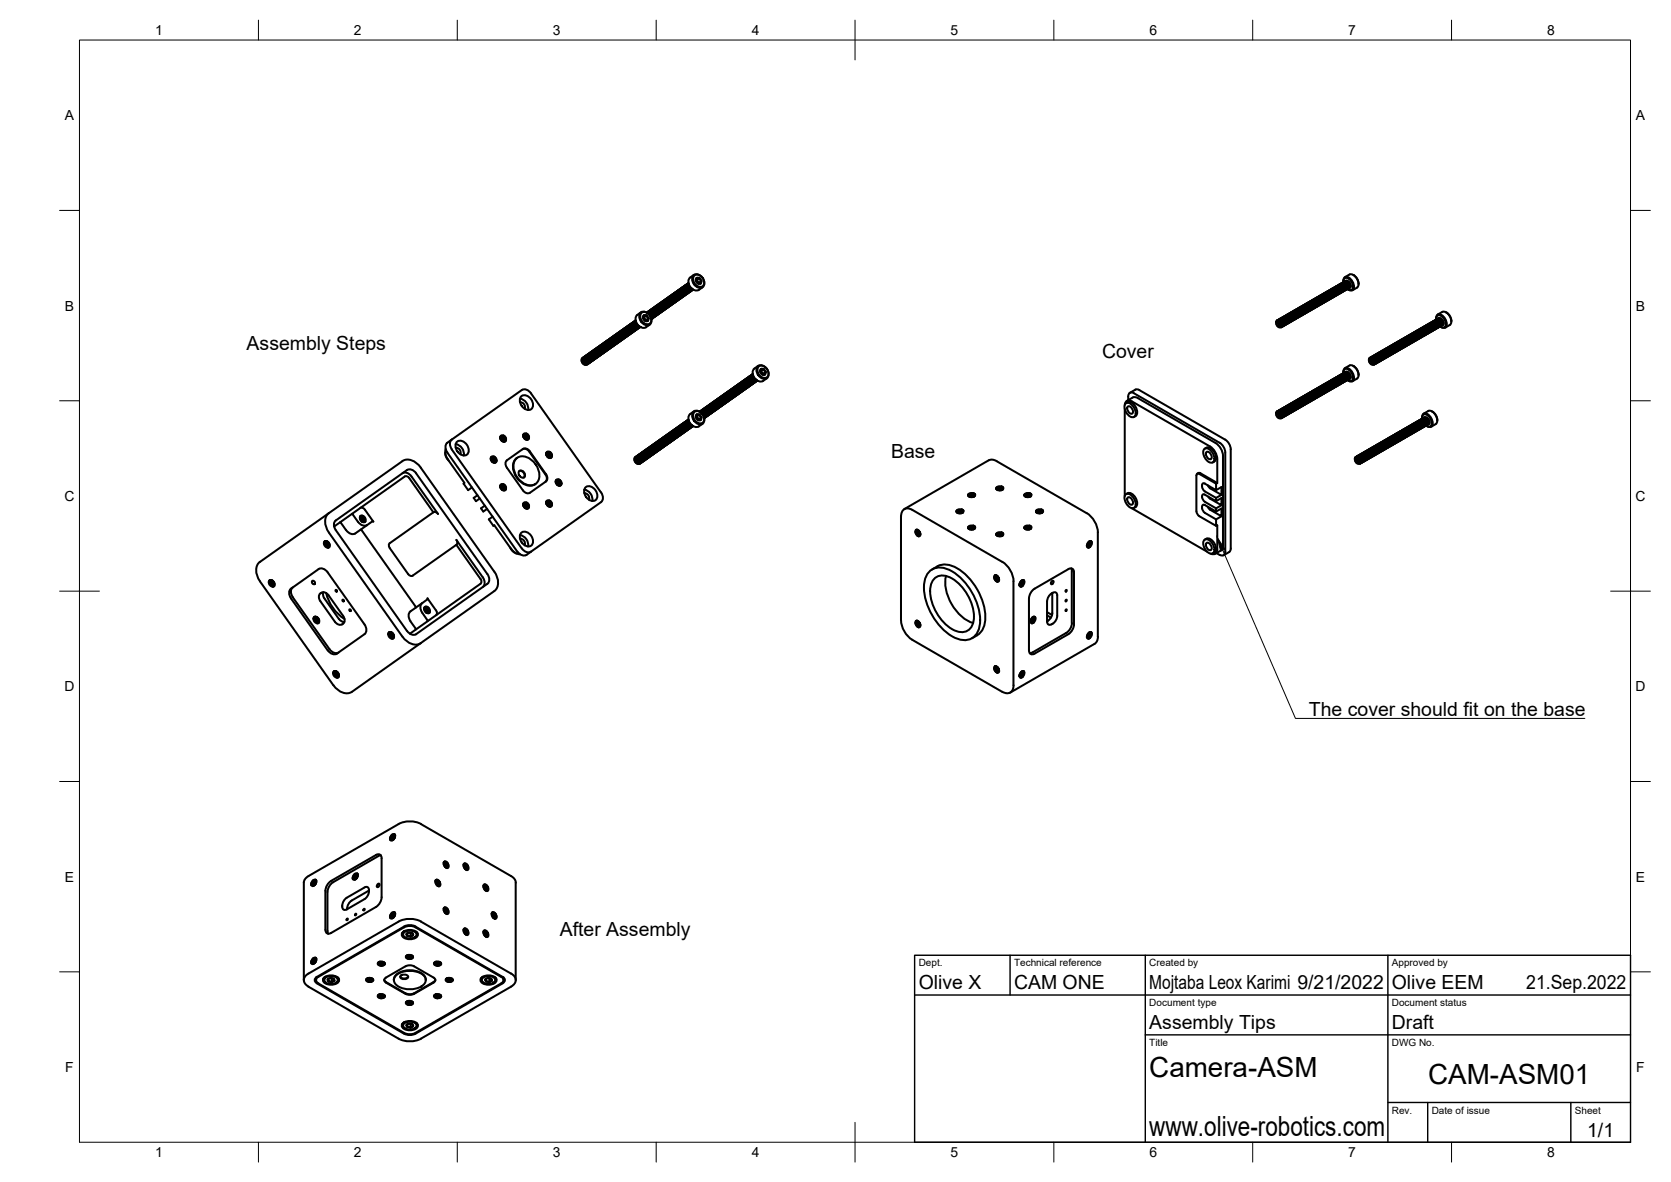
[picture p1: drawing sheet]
<svg xmlns="http://www.w3.org/2000/svg" width="420mm" height="297mm" viewBox="0 0 420 297" stroke-linecap="round" stroke-linejoin="round" font-family="sans-serif">
<defs><g id="words">
<g font-size="7">
<text x="289" y="270.6">Camera-ASM</text>
<text x="359.1" y="272.3">CAM-ASM01</text>
<text x="289" y="285.5">www.olive-robotics.com</text>
</g>
<g font-size="4.9">
<text x="62" y="87.9">Assembly Steps</text>
<text x="277.1" y="90">Cover</text>
<text x="224.1" y="115.2">Base</text>
<text x="329.1" y="179.8">The cover should fit on the base</text>
<text x="140.8" y="235.2">After Assembly</text>
<text x="231" y="248.5">Olive X</text>
<text x="255" y="248.5">CAM ONE</text>
<text x="289" y="248.5">Mojtaba Leox Karimi 9/21/2022</text>
<text x="350" y="248.5">Olive EEM</text>
<text x="383.8" y="248.5">21.Sep.2022</text>
<text x="289" y="258.6">Assembly Tips</text>
<text x="350" y="258.6">Draft</text>
<text x="399.1" y="285.7">1/1</text>
</g>
<g font-size="3.5">
<text x="39" y="8.8">1</text>
<text x="89" y="8.8">2</text>
<text x="139" y="8.8">3</text>
<text x="189" y="8.8">4</text>
<text x="239" y="8.8">5</text>
<text x="289" y="8.8">6</text>
<text x="339" y="8.8">7</text>
<text x="389" y="8.8">8</text>
<text x="16.3" y="30.2">A</text>
<text x="411.3" y="30.2">A</text>
<text x="16.3" y="78">B</text>
<text x="411.3" y="78">B</text>
<text x="16.2" y="125.9">C</text>
<text x="411.2" y="125.9">C</text>
<text x="16.2" y="173.7">D</text>
<text x="411.2" y="173.7">D</text>
<text x="16.3" y="221.6">E</text>
<text x="411.3" y="221.6">E</text>
<text x="16.4" y="269.4">F</text>
<text x="411.4" y="269.4">F</text>
<text x="39" y="290.8">1</text>
<text x="89" y="290.8">2</text>
<text x="139" y="290.8">3</text>
<text x="189" y="290.8">4</text>
<text x="239" y="290.8">5</text>
<text x="289" y="290.8">6</text>
<text x="339" y="290.8">7</text>
<text x="389" y="290.8">8</text>
</g>
<g font-size="2.5">
<text x="231" y="242.9">Dept.</text>
<text x="255" y="242.9">Technical reference</text>
<text x="289" y="242.9">Created by</text>
<text x="350" y="242.9">Approved by</text>
<text x="289" y="252.8">Document type</text>
<text x="350" y="252.8">Document status</text>
<text x="289" y="262.9">Title</text>
<text x="350" y="262.9">DWG No.</text>
<text x="350" y="279.9">Rev.</text>
<text x="360" y="279.9">Date of issue</text>
<text x="396" y="279.9">Sheet</text>
</g>
</g></defs>
<!-- layer: Visible -->
<g fill="none" stroke="#000" stroke-width=".51">
<path d="M161.2 78.5l-1 .6a2.01 2.01 0 0 0 0 2.4 2.01 2.01 0 0 0 2.2 .7l1-.6M161.2 78.5a2.01 2.01 0 0 1 2.2 .8 2.01 2.01 0 0 1 0 2.3 2.01 2.01 0 0 1-2.2-.8 2.01 2.01 0 0 1 0-2.3zM161.4 78.6a1.8 1.8 0 0 1 2 .6 1.8 1.8 0 0 1 0 2.1 1.8 1.8 0 0 1-2-.7 1.8 1.8 0 0 1 0-2zM161.7 79.7l.2 .1M161.9 79.8l.5 .7-.1 .2M162.6 79.3l.5 .7M162.6 79.3a.63 .63 0 0 0-.9 .2 .63 .63 0 0 0 .3 .9l.2 .2a.53 .53 0 0 0 .7 0 .53 .53 0 0 0 .2-.6M162.6 79.3h-.4a.49 .49 0 0 0-.5 .3 .49 .49 0 0 0 .1 .5l.6 .6a.49 .49 0 0 0 .6-.6l.1-.1M162.6 79.3l-.7 .5M162.9 78.4l-.3 .2 .2-.1M163 78.3l-.2 .3M163.1 80l-.7 .5"/>
<path d="M163.1 78.2l-.3 .5M163.2 78.2l-.2 .6M163.2 78.1v.1M163.3 78.1l-.3 .3v.5M163.4 78a1.05 1.05 0 0 0 .1 1.2 1.05 1.05 0 0 0 1.2 .3M163.6 77.9l-.4 .4 .3 .8 .7 .5 .6-.2M163.6 79.6a.74 .74 0 0 0 1 0M163.6 79.7l.5 .1 .4-.1M163.7 77.8a1.04 1.04 0 0 0 0 1.3 1.04 1.04 0 0 0 1.3 .3M163.8 77.8l-.3 .4 .2 .8 .7 .4 .6-.1M163.9 77.6a1.04 1.04 0 0 0 .1 1.3 1.04 1.04 0 0 0 1.2 .3M164 77.6l-.3 .4 .3 .9 .7 .4 .6-.2"/>
<path d="M164.1 77.5a1.07 1.07 0 0 0 .1 1.2 1.07 1.07 0 0 0 1.2 .3M164.1 79.9l-.3 .2 .2-.1M164.1 77.5h.1M164.3 77.4l-.4 .4 .4 .9 .7 .4 .5-.1M164.4 79.8l-.7 .1 .6-.1M164.4 77.3a1.04 1.04 0 0 0 0 1.3 1.04 1.04 0 0 0 1.2 .3M164.5 77.3l-.3 .4 .2 .8 .7 .5 .6-.2M164.6 77.2a1.04 1.04 0 0 0 .1 1.2 1.04 1.04 0 0 0 1.2 .3M164.7 77.1l-.3 .4 .2 .8 .8 .5 .6-.2M164.8 77a1.05 1.05 0 0 0 .1 1.2 1.05 1.05 0 0 0 1.2 .3M164.8 77h.1M165 76.9l-.4 .6 .3 .7 .7 .4 .6-.1"/>
<path d="M165.1 76.8a1.06 1.06 0 0 0 0 1.3 1.06 1.06 0 0 0 1.2 .3M165.2 76.8l-.4 .5 .3 .7 .8 .5 .5-.2M165.3 76.7a1.05 1.05 0 0 0 .1 1.2 1.05 1.05 0 0 0 1.2 .3M165.3 76.7h.1M165.4 76.6l-.3 .5 .3 .8 .7 .4 .6-.2M165.5 76.5a1.06 1.06 0 0 0 .1 1.2 1.06 1.06 0 0 0 1.2 .4M165.5 76.5h.1M165.6 76.4l-.3 .5 .3 .8 .7 .5 .6-.2M165.7 78.9h-.1M165.8 76.3a1.05 1.05 0 0 0 0 1.3 1.05 1.05 0 0 0 1.2 .3M165.9 76.3l-.4 .4 .3 .8 .6 .5 .7-.2M166 76.2a1.04 1.04 0 0 0 0 1.2 1.04 1.04 0 0 0 1.3 .3"/>
<path d="M166.1 76.1l-.3 .5 .2 .8 .7 .4 .6-.2M166.2 76a1.04 1.04 0 0 0 .1 1.3 1.04 1.04 0 0 0 1.2 .3M166.3 76l-.3 .4 .3 .8 .6 .4 .7-.1M166.3 78.4h.1M166.5 75.8a1.04 1.04 0 0 0 0 1.3 1.04 1.04 0 0 0 1.2 .3M166.6 75.8l-.4 .4 .3 .8 .7 .5 .6-.2M166.7 75.7a1.05 1.05 0 0 0 0 1.2 1.05 1.05 0 0 0 1.3 .3M166.8 75.6l-.3 .4 .3 .9 .7 .5 .5-.2M166.8 78v.1M166.9 75.6a1.06 1.06 0 0 0 .1 1.2 1.06 1.06 0 0 0 1.2 .3M166.9 75.5v.1M167 75.5l-.3 .4 .3 .9 .7 .4 .6-.2"/>
<path d="M167.2 75.4a1.04 1.04 0 0 0 0 1.2 1.04 1.04 0 0 0 1.2 .3M167.3 75.3l-.4 .4 .4 .9 .6 .4 .6-.2M167.3 75.2a1.07 1.07 0 0 0 .1 1.2 1.07 1.07 0 0 0 1.2 .4M167.4 75.2h-.1M167.5 75.1l-.3 .6 .2 .6 .6 .5 .7-.1M167.6 75.1a1.06 1.06 0 0 0 .1 1.2 1.06 1.06 0 0 0 1.2 .3M167.6 75v.1M167.7 75l-.3 .5 .3 .7 .7 .5 .6-.2M167.8 74.9a1.06 1.06 0 0 0 .1 1.2 1.06 1.06 0 0 0 1.2 .3M167.8 74.9h.1M168 74.8l-.4 .5 .3 .8 .7 .4 .6-.2M168.1 74.7a1.05 1.05 0 0 0 0 1.2 1.05 1.05 0 0 0 1.2 .3"/>
<path d="M168.2 74.6l-.3 .5 .2 .8 .7 .5 .6-.2M168.3 74.6a1.06 1.06 0 0 0 .1 1.2 1.06 1.06 0 0 0 1.2 .3M168.3 74.5v.1M168.4 74.5l-.3 .4 .2 .8 .6 .5 .8-.2M168.5 74.4a1.05 1.05 0 0 0 .1 1.2 1.05 1.05 0 0 0 1.2 .4M168.6 74.3l-.3 .5 .3 .8 .6 .4 .7-.2M168.8 74.2a1.04 1.04 0 0 0 0 1.3 1.04 1.04 0 0 0 1.2 .3M168.9 74.2l-.3 .4 .2 .8 .6 .4 .7-.1M169 74.1a1.07 1.07 0 0 0 .1 1.2 1.07 1.07 0 0 0 1.2 .3M169 74v.1M169.1 74l-.3 .4 .2 .8 .7 .5 .6-.2M169.1 76.4h.1"/>
<path d="M169.2 73.9a1.05 1.05 0 0 0 .1 1.2 1.05 1.05 0 0 0 1.2 .3M169.3 73.8l-.3 .4 .3 .9 .6 .4 .7-.1M169.5 73.7a1.04 1.04 0 0 0 0 1.3 1.04 1.04 0 0 0 1.2 .3M169.6 73.7l-.4 .4 .4 .9 .6 .4 .6-.2M169.7 73.6a1.04 1.04 0 0 0 0 1.2 1.04 1.04 0 0 0 1.3 .3M169.8 73.5l-.3 .4 .2 .8 .7 .5 .6-.2M169.8 75.9v.1M169.9 73.4a1.07 1.07 0 0 0 .1 1.3 1.07 1.07 0 0 0 1.2 .3M169.9 73.4h.1M170 73.3l-.3 .4 .3 .9 .7 .5 .6-.2M170.1 73.2a1.05 1.05 0 0 0 .1 1.3 1.05 1.05 0 0 0 1.2 .3M170.3 73.2l-.4 .5 .3 .8 .7 .4 .6-.2"/>
<path d="M170.4 73.1a1.05 1.05 0 0 0 0 1.2 1.05 1.05 0 0 0 1.2 .3M170.5 73l-.3 .5 .3 .8 .7 .4 .5-.2M170.6 72.9a1.08 1.08 0 0 0 .1 1.2 1.08 1.08 0 0 0 1.2 .4M170.6 72.9h.1M170.7 72.9l-.3 .4 .3 .8 .6 .5 .7-.2M170.8 72.8a1.05 1.05 0 0 0 .1 1.2 1.05 1.05 0 0 0 1.2 .3M170.9 72.7l-.3 .4 .3 .9 .8 .4 .5-.2M171 72.6a1.05 1.05 0 0 0 .1 1.2 1.05 1.05 0 0 0 1.2 .3M171.1 72.6h-.1M171.2 72.5l-.3 .5 .2 .8 .6 .4 .7-.2M171.3 72.4a1.05 1.05 0 0 0 .1 1.3 1.05 1.05 0 0 0 1.2 .3M171.3 72.4h.1"/>
<path d="M171.4 72.4l-.3 .4 .2 .8 .7 .5 .7-.2M171.5 72.2a1.05 1.05 0 0 0 .1 1.3 1.05 1.05 0 0 0 1.2 .3M171.6 72.2l-.3 .4 .3 .8 .7 .5 .6-.2M171.8 72.1a1.04 1.04 0 0 0 0 1.3 1.04 1.04 0 0 0 1.2 .2M171.9 72l-.3 .4 .2 .9 .7 .5 .6-.2M171.9 74.5h.1M172 71.9a1.04 1.04 0 0 0 0 1.3 1.04 1.04 0 0 0 1.2 .3M172.1 71.9l-.3 .4 .2 .8 .8 .5 .6-.2M172.1 74.3h.1M172.2 71.8a1.05 1.05 0 0 0 .1 1.2 1.05 1.05 0 0 0 1.2 .3M172.3 71.7l-.3 .4 .3 .9 .7 .4 .6-.2M172.5 71.6a1.05 1.05 0 0 0 0 1.3 1.05 1.05 0 0 0 1.2 .3"/>
<path d="M172.6 71.6l-.3 .3 .2 .8 .7 .5 .6-.1M172.6 74h.1M172.7 71.5a1.06 1.06 0 0 0 0 1.2 1.06 1.06 0 0 0 1.2 .3M172.7 71.4v.1M172.8 71.4l-.3 .5 .3 .8 .7 .4 .6-.2M172.9 71.3a1.05 1.05 0 0 0 .1 1.2 1.05 1.05 0 0 0 1.2 .3M173 71.2l-.3 .5 .3 .8 .7 .4 .5-.1M173.1 71.1a1.1 1.1 0 0 0 .1 1.2 1.1 1.1 0 0 0 1 .5M173.1 71.3l.2 .8 .7 .5M173.2 71.4l.2 .7 .5 .4M173.3 73.5h-.1M173.5 69.7a2.01 2.01 0 0 0 0 2.4 2.01 2.01 0 0 0 2.2 .7"/>
<path d="M173.9 73h.1M174.5 69.1l-1 .7M174.5 69.1a2.01 2.01 0 0 1 2.2 .8 2.01 2.01 0 0 1 0 2.3 2.01 2.01 0 0 1-2.2-.8 2.01 2.01 0 0 1 0-2.3zM174.7 69.2a1.8 1.8 0 0 1 2 .6 1.8 1.8 0 0 1 0 2.1 1.8 1.8 0 0 1-2-.7 1.8 1.8 0 0 1 0-2zM175 70.3l.2 .1M175.2 70.4l.5 .7-.1 .2M175.9 69.9l.4 .7M175.9 69.9a.63 .63 0 0 0-.9 .2 .63 .63 0 0 0 .3 .9l.2 .2a.53 .53 0 0 0 .7 0 .53 .53 0 0 0 .1-.6M175.9 69.9h-.5a.45 .45 0 0 0-.4 .7l.2 .4 .5 .3a.57 .57 0 0 0 .6-.7M175.9 69.9l-.7 .5M176.3 70.6l-.6 .5M176.7 72.2l-1 .7"/>
<path d="M322.2 79.9a1.13 1.13 0 0 1 1.1 .5 1.13 1.13 0 0 1 0 1.2M322.3 79.8l.5-.1 .8 .6 .2 .9-.3 .3M322.5 79.7a1.13 1.13 0 0 1 1.1 1.7M322.5 79.7v.1M322.6 79.7l.6-.1 .6 .5 .3 .8-.4 .4M322.7 79.6a1.15 1.15 0 0 1 1.2 1.6M322.9 79.5l.5-.1 .6 .4 .3 .7v.4l-.3 .2M323.1 79.4a1.13 1.13 0 0 1 1.1 1.7M323.1 79.4h-.1M323.2 79.4l.6-.1 .6 .5 .2 .7-.3 .5M323.3 79.3a1.11 1.11 0 0 1 1.1 .4 1.11 1.11 0 0 1 0 1.2M323.5 79.2l.5-.1 .7 .5 .2 .9-.3 .3"/>
<path d="M323.6 79.1a1.14 1.14 0 0 1 1.1 1.7M323.6 79.1h.1M323.7 79.9l.3 .6M323.8 79l.5-.1 .6 .5 .3 1-.3 .2M323.9 78.9a1.14 1.14 0 0 1 1.1 1.7M324 79.7l.3 .6M324 78.9l.6-.1 .6 .4 .3 .9-.3 .4M324.2 78.8a1.13 1.13 0 0 1 1.1 1.6M324.2 78.8h.1M324.3 79.6l.3 .6M324.3 78.7l.5-.1 .7 .5 .3 .9-.4 .3M324.4 78.6a1.12 1.12 0 0 1 1.1 .5 1.12 1.12 0 0 1 .1 1.1"/>
<path d="M324.5 79.4l.4 .6M324.6 78.6l.5-.2 .7 .6 .2 .9-.3 .2M324.8 78.4a1.13 1.13 0 0 1 1.1 1.7M324.8 78.4l-.1 .1M324.8 79.3l.4 .5M324.9 78.4l.5-.1 .6 .4 .3 .9-.3 .4M325 78.3a1.16 1.16 0 0 1 1.2 1.6M325.1 79.1l.3 .6M325.2 78.2l.6-.1 .5 .4 .3 .8v.3l-.3 .2M325.3 78.1a1.14 1.14 0 0 1 1.1 1.7M325.3 78.1h.1M325.4 78.9l.3 .6"/>
<path d="M325.5 78l.4-.1 .8 .6 .2 .9-.3 .3M325.6 78a1.11 1.11 0 0 1 1.1 .4 1.11 1.11 0 0 1 0 1.2M325.7 78.7l.3 .7M325.7 77.9l.6-.1 .6 .5 .3 .8-.3 .4M325.9 77.8a1.15 1.15 0 0 1 1.1 1.6M325.9 78.6l.4 .6M326 77.7l.6-.1 .5 .4 .3 .7v.4l-.3 .2M326.1 77.6a1.13 1.13 0 0 1 1.1 .5 1.13 1.13 0 0 1 .1 1.2M326.2 79.9h.1M326.2 78.4l.4 .6M326.3 77.6l.6-.1 .6 .5 .2 .8-.3 .4M326.4 77.5a1.11 1.11 0 0 1 1.1 .4 1.11 1.11 0 0 1 .1 1.2"/>
<path d="M326.5 78.3l.4 .6M326.6 77.4l.5-.1 .7 .5 .2 .9-.3 .3M326.7 77.3a1.15 1.15 0 0 1 1.2 1.6M326.8 78.1l.4 .6M326.9 77.2l.5-.1 .6 .5 .3 1-.3 .2M327 77.1h.1M327 77.1a1.13 1.13 0 0 1 1.1 1.7M327 79.4h.1M327.1 77.9l.3 .6M327.2 77.1l.5-.1 .7 .5 .2 .8-.3 .4M327.3 77a1.11 1.11 0 0 1 1.1 .5 1.11 1.11 0 0 1 0 1.1M327.4 77.8l.3 .6"/>
<path d="M327.4 76.9l.5-.1 .7 .5 .3 .9-.4 .3M327.6 76.8a1.15 1.15 0 0 1 1.1 1.7M327.6 76.8h.1M327.6 77.6l.4 .6M327.7 76.8l.6-.2 .6 .6 .2 .9-.3 .2M327.8 76.7a1.12 1.12 0 0 1 1.1 .4 1.12 1.12 0 0 1 .1 1.2M327.9 78.9v.1M327.9 77.5l.4 .5M328 76.6l.6-.1 .5 .4 .3 .9-.3 .4M328.1 76.5a1.15 1.15 0 0 1 1.2 1.6M328.1 76.5h.1M328.2 77.3l.3 .6"/>
<path d="M328.3 76.4l.6-.1 .6 .6 .2 .8-.3 .3M328.4 76.3a1.13 1.13 0 0 1 1.1 .5 1.13 1.13 0 0 1 0 1.2M328.5 77.1l.3 .6M328.6 76.3l.5-.2 .7 .6 .2 .9-.3 .3M328.7 76.2a1.12 1.12 0 0 1 1.1 .4 1.12 1.12 0 0 1 0 1.2M328.7 78.5h.1M328.8 77l.3 .6M328.8 76.1l.6-.1 .6 .5 .3 .8-.3 .4M329 76a1.15 1.15 0 0 1 1.1 1.6M329.1 76.8l.3 .6M329.1 75.9l.6-.1 .5 .4 .4 .8-.1 .4-.3 .1M329.2 75.8a1.13 1.13 0 0 1 1.1 .5 1.13 1.13 0 0 1 .1 1.2"/>
<path d="M329.3 78.1v.1M329.3 76.6l.4 .6M329.4 75.8l.5-.2 .7 .6 .3 .8-.4 .4M329.5 75.7a1.11 1.11 0 0 1 1.1 .4 1.11 1.11 0 0 1 .1 1.2M329.6 76.5l.4 .6M329.7 75.6l.5-.1 .6 .5 .3 .9-.3 .3M329.8 75.5a1.16 1.16 0 0 1 1.2 1.6M329.8 75.5h.1M329.9 76.3l.4 .6M330 75.4l.6-.1 .5 .5 .3 .7-.1 .4-.2 .1M330.1 75.4a1.13 1.13 0 0 1 1.1 .4 1.13 1.13 0 0 1 0 1.2M330.1 77.6h.1"/>
<path d="M330.2 76.1l.3 .6M330.3 75.3l.6-.1 .6 .5 .2 .8-.3 .4M330.4 75.2a1.15 1.15 0 0 1 1.2 1.6M330.4 75.2h.1M330.5 76l.3 .6M330.6 75.1l.5-.1 .6 .5 .3 .9-.3 .3M330.7 75a1.14 1.14 0 0 1 1.1 1.7M330.8 75.8l.3 .6M330.8 75l.6-.2 .5 .5 .4 .7-.1 .5h-.3M330.9 74.9a1.14 1.14 0 0 1 1.2 1.6M331 77.1v.1M331 75.7l.4 .5"/>
<path d="M331.1 74.8l.6-.1 .6 .6 .2 .7-.3 .4M331.2 74.7a1.11 1.11 0 0 1 1.1 .5 1.11 1.11 0 0 1 .1 1.2M331.3 75.5l.4 .6M331.4 74.6l.5-.1 .7 .5 .2 .9-.3 .3M331.5 74.5a1.13 1.13 0 0 1 1.1 .5 1.13 1.13 0 0 1 .1 1.2M331.6 76.8h-.1M331.6 75.3l.4 .6M331.7 74.5l.5-.2 .6 .6 .3 .9-.3 .3M331.8 74.4a1.12 1.12 0 0 1 1.1 .4 1.12 1.12 0 0 1 0 1.2M331.9 75.2l.3 .6M332 74.3l.5-.1 .6 .5 .3 .8-.3 .4M332.1 74.2a1.14 1.14 0 0 1 1.1 1.6"/>
<path d="M332.2 75l.3 .6M332.3 74.1l.6-.1 .6 .6 .2 .8-.3 .3M332.4 74a1.13 1.13 0 0 1 1 .5 1.13 1.13 0 0 1 .1 1.2M332.4 74.8l.4 .6M332.5 74l.6-.1 .6 .5 .2 .9-.2 .3M332.7 73.9a1.13 1.13 0 0 1 1.1 1.6M332.7 73.9h-.1M332.7 74.7l.4 .6M332.8 73.8l.5-.1 .7 .5 .2 .9-.3 .3M332.9 73.7a1.15 1.15 0 0 1 1.2 1.6M333 74.5l.4 .6M333.1 73.6l.6-.1 .5 .5 .3 .7-.1 .4-.2 .2"/>
<path d="M333.2 73.5a1.14 1.14 0 0 1 1.1 1.7M333.2 75.8v.1M333.2 73.5v.1M333.3 74.3l.4 .6M333.4 73.5l.5-.2 .7 .6 .2 .8-.3 .4M333.5 73.4a1.11 1.11 0 0 1 1.1 .5 1.11 1.11 0 0 1 0 1.1M333.6 74.2l.3 .6M333.7 73.3l.5-.1 .6 .5 .3 .9-.3 .3M333.8 73.2a1.16 1.16 0 0 1 1.1 1.7M333.8 73.2h.1M333.9 74l.3 .6M333.9 73.2l.6-.1 .5 .4 .4 .7-.1 .4-.3 .1"/>
<path d="M334.1 73.1a1.13 1.13 0 0 1 1 .4 1.13 1.13 0 0 1 .1 1.2M334.1 75.3v.1M334.2 73.9l.3 .6M334.2 73l.6-.1 .6 .6 .3 .7-.4 .4M334.3 72.9a1.14 1.14 0 0 1 1.2 1.6M334.4 73.7l.4 .6M334.5 72.8l.5-.1 .7 .5 .2 .9-.3 .3M334.6 72.7a1.14 1.14 0 0 1 1.2 1.7M334.7 73.5l.4 .6M334.8 72.7l.5-.2 .7 .6 .2 .9-.3 .3M334.9 72.5a1.13 1.13 0 0 1 1.1 1.7M334.9 74.9h.1"/>
<path d="M334.9 72.5v.1M335 73.4l.3 .6M335.1 72.5l.5-.1 .6 .5 .3 .8-.3 .4M335.2 72.4a1.14 1.14 0 0 1 1.2 1.6M335.3 73.2l.3 .6M335.4 72.3l.5-.1 .6 .6 .3 .8-.3 .3M335.5 72.2a1.14 1.14 0 0 1 1.1 1.7M335.5 74.5v.1M335.5 72.2h.1M335.6 73l.3 .6M335.6 72.2l.6-.1 .6 .4 .3 1-.3 .3M335.7 72.1a1.12 1.12 0 0 1 1.1 .5 1.12 1.12 0 0 1 .1 1.1"/>
<path d="M335.9 72.9l.3 .6M335.9 72l.5-.1 .7 .5 .3 .9-.4 .3M336.1 71.9a1.14 1.14 0 0 1 1.1 1.7M336.1 71.9h-.1M336.1 72.7l.4 .6M336.2 71.8h.6l.6 .6 .2 .8-.3 .3M336.3 71.8a1.13 1.13 0 0 1 1.1 .4 1.13 1.13 0 0 1 .1 1.2M336.4 74l-.1 .1M336.4 72.5l.4 .6M336.5 71.7l.5-.1 .7 .5 .2 .8-.3 .4M336.6 71.6a1.16 1.16 0 0 1 1.2 1.6M336.6 71.6h.1"/>
<path d="M336.7 72.4l.3 .6M336.8 71.5l.5-.1 .6 .5 .3 .9-.3 .3M336.9 71.4a1.15 1.15 0 0 1 1.2 1.7M337 72.2l.3 .6M337.1 71.4l.5-.1 .6 .4 .3 .7-.1 .4-.2 .2M337.2 71.3a1.14 1.14 0 0 1 1.1 1.6M337.2 71.3h.1M337.3 72.1l.3 .6M337.3 71.2l.5-.1 .7 .6 .3 .7-.3 .4M337.5 71.1a1.11 1.11 0 0 1 1 .5 1.11 1.11 0 0 1 .1 1.2M337.5 71.9l.4 .6M337.8 70.5v.2"/>
<path d="M337.8 70.9a1.15 1.15 0 0 1 1.1 1.7M337.8 73.2h-.1M337.8 70.9h-.1M337.8 70.5a.9 .9 0 0 1 .6-1 .9 .9 0 0 1 1.1 .5l.8 1.2a1.08 1.08 0 0 1 .2 1.1 1.08 1.08 0 0 1-1 .7l-.5-.2M337.8 70.9a.84 .84 0 0 1 .4-1.1 .84 .84 0 0 1 1.1 .4 1.88 1.88 0 0 1 .5 2.7h-.3l-.7-.3 .2-.3-.2-.9-.6-.5-.6 .1M337.8 71.7l.4 .6M337.9 70.9l.4-.2 .7 .5 .3 .7-.1 .5-.2 .1M338 70.8a1.11 1.11 0 0 1 1.1 .5 1.11 1.11 0 0 1 .1 1.1M338.1 73.1h-.1M338.1 71.6l.4 .6M338.2 70.7l.5-.1 .6 .4 .3 .8v.3l-.3 .2M338.3 70.6a1.14 1.14 0 0 1 1.1 1.7"/>
<path d="M338.3 70.6h.1M338.4 71.4l.3 .6M338.7 71.3l.3 .5M339 71.1l.3 .6M339.3 69l-1.1 .7M339.3 69a2.27 2.27 0 0 1 2.2 3l-1.4 .9M340.3 69.1l.8 .7 .5 1.4M341.6 71.3v.1M361.5 79l1.1-.6a2.27 2.27 0 0 1 2.2 3l-1.4 .9M363.6 78.5l.9 .7 .4 1.4M131.2 99.5a2.16 2.16 0 0 1 2.3 .8 2.16 2.16 0 0 1 0 2.5 2.16 2.16 0 0 1-2.3-.8 2.16 2.16 0 0 1 0-2.5zM146.3 90.7l.4 .8 .7 .2"/>
<path d="M146.5 90a1.06 1.06 0 0 0 0 1.2 1.06 1.06 0 0 0 1.2 .4M146.5 90h.1M146.6 89.9l-.3 .4 .2 .9 .7 .4 .6-.2M146.7 89.8a1.04 1.04 0 0 0 .1 1.3 1.04 1.04 0 0 0 1.2 .3M146.8 89.8l-.3 .4 .2 .8 .8 .5 .6-.2M146.9 89.6a1.04 1.04 0 0 0 .1 1.3 1.04 1.04 0 0 0 1.2 .3M147 89.6l-.3 .4 .3 .9 .7 .4 .6-.2M147.2 89.5a1.05 1.05 0 0 0 0 1.2 1.05 1.05 0 0 0 1.2 .3M147.3 89.4l-.3 .4 .3 .9 .7 .5 .5-.2M147.4 89.3a1.04 1.04 0 0 0 .1 1.3 1.04 1.04 0 0 0 1.2 .3M147.5 89.3l-.3 .3 .2 .9 .8 .5 .6-.2M147.6 89.2a1.05 1.05 0 0 0 .1 1.2 1.05 1.05 0 0 0 1.2 .3"/>
<path d="M147.7 89.1l-.3 .5 .3 .8 .7 .4 .6-.2M147.7 91.5v.1M147.8 89a1.08 1.08 0 0 0 .1 1.2 1.08 1.08 0 0 0 1.2 .4M147.8 89h.1M148 88.9l-.4 .5 .3 .8 .7 .4 .6-.1M148.1 88.8a1.05 1.05 0 0 0 0 1.3 1.05 1.05 0 0 0 1.2 .3M148.2 88.8l-.3 .5 .3 .8 .7 .4 .6-.2M148.3 88.7a1.05 1.05 0 0 0 .1 1.2 1.05 1.05 0 0 0 1.2 .3M148.3 88.7h.1M148.4 88.6l-.3 .6 .4 .8 .6 .3 .6-.2M148.5 88.5a1.05 1.05 0 0 0 .1 1.3 1.05 1.05 0 0 0 1.2 .3M148.5 88.5h.1"/>
<path d="M148.7 88.4l-.4 .5 .3 .8 .7 .5 .6-.2M148.8 88.3a1.05 1.05 0 0 0 0 1.3 1.05 1.05 0 0 0 1.3 .3M148.9 88.3l-.3 .4 .2 .8 .6 .5 .7-.2M149 88.2a1.04 1.04 0 0 0 .1 1.2 1.04 1.04 0 0 0 1.2 .3M149.1 88.1l-.3 .4 .3 .9 .6 .4 .7-.2M149.1 90.6h.1M149.2 88a1.04 1.04 0 0 0 .1 1.3 1.04 1.04 0 0 0 1.2 .3M149.4 88l-.4 .4 .3 .8 .6 .4 .7-.1M149.4 90.4h-.1M149.5 87.8a1.05 1.05 0 0 0 0 1.3 1.05 1.05 0 0 0 1.2 .3M149.6 87.8l-.3 .4 .3 .9 .6 .4 .6-.2M149.7 87.7a1.05 1.05 0 0 0 .1 1.2 1.05 1.05 0 0 0 1.2 .3"/>
<path d="M149.8 87.6l-.3 .4 .3 .9 .7 .5 .6-.2M149.8 90.1h.1M149.9 87.5a1.04 1.04 0 0 0 .1 1.3 1.04 1.04 0 0 0 1.2 .3M150.1 87.5l-.4 .4 .2 .8 .8 .5 .6-.2M150.2 87.4a1.05 1.05 0 0 0 0 1.2 1.05 1.05 0 0 0 1.2 .3M150.3 87.3l-.3 .4 .2 .8 .7 .5 .6-.2M150.4 87.2a1.07 1.07 0 0 0 .1 1.2 1.07 1.07 0 0 0 1.2 .4M150.4 87.2h.1M150.5 87.2l-.3 .4 .3 .8 .7 .5 .6-.2M150.5 89.6h.1M150.6 87.1a1.05 1.05 0 0 0 .1 1.2 1.05 1.05 0 0 0 1.2 .3M150.6 87v.1"/>
<path d="M150.7 87l-.3 .5 .3 .8 .7 .4 .6-.2M150.8 86.9a1.06 1.06 0 0 0 .1 1.2 1.06 1.06 0 0 0 1.2 .3M150.9 86.9h-.1M151 86.8l-.4 .5 .3 .8 .7 .4 .6-.2M151.1 86.7a1.06 1.06 0 0 0 .1 1.2 1.06 1.06 0 0 0 1.2 .4M151.2 86.7l-.3 .4 .3 .8 .6 .5 .7-.2M151.3 86.6a1.06 1.06 0 0 0 .1 1.2 1.06 1.06 0 0 0 1.2 .3M151.3 86.6h.1M151.4 86.5l-.3 .4 .3 .8 .6 .5 .7-.2M151.6 86.4a1.05 1.05 0 0 0 0 1.2 1.05 1.05 0 0 0 1.2 .4M151.7 86.3l-.4 .4 .3 .9 .6 .4 .7-.2M151.8 86.2a1.04 1.04 0 0 0 0 1.3 1.04 1.04 0 0 0 1.3 .3"/>
<path d="M151.9 86.2l-.3 .4 .2 .8 .7 .5 .6-.2M152 86.1a1.07 1.07 0 0 0 .1 1.2 1.07 1.07 0 0 0 1.2 .3M152 86v.1M152.1 86l-.3 .4 .3 .8 .6 .5 .7-.2M152.1 88.4h.1M152.3 85.9a1.04 1.04 0 0 0 0 1.2 1.04 1.04 0 0 0 1.2 .4M152.4 85.8l-.4 .4 .4 1 .6 .4 .6-.2M152.5 85.7a1.04 1.04 0 0 0 0 1.3 1.04 1.04 0 0 0 1.3 .3M152.6 85.7l-.3 .4 .2 .8 .7 .5 .6-.2M152.6 88.1h.1M152.7 85.6a1.07 1.07 0 0 0 .1 1.2 1.07 1.07 0 0 0 1.2 .3M152.7 85.6h.1"/>
<path d="M152.8 85.5l-.3 .4 .2 .8 .7 .5 .7-.2M152.8 87.9v.1M152.9 85.4a1.06 1.06 0 0 0 .1 1.3 1.06 1.06 0 0 0 1.2 .3M152.9 85.4h.1M153.1 85.4l-.4 .5 .3 .7 .8 .5 .5-.2M153.2 85.2a1.05 1.05 0 0 0 0 1.3 1.05 1.05 0 0 0 1.2 .3M153.3 85.2l-.3 .5 .2 .8 .7 .4 .6-.2M153.4 85.1a1.05 1.05 0 0 0 .1 1.2 1.05 1.05 0 0 0 1.1 .3M153.5 85l-.3 .5 .3 .8 .6 .4 .7-.1M153.5 87.4v.1M153.6 84.9a1.08 1.08 0 0 0 .1 1.3 1.08 1.08 0 0 0 1.2 .3M153.6 84.9h.1"/>
<path d="M153.7 84.9l-.3 .4 .3 .8 .8 .5 .5-.2M153.9 84.8a1.05 1.05 0 0 0 0 1.2 1.05 1.05 0 0 0 1.2 .3M154 84.7l-.4 .4 .3 .9 .7 .4 .6-.2M154.1 84.6a1.05 1.05 0 0 0 .1 1.2 1.05 1.05 0 0 0 1.2 .3M154.1 84.6h.1M154.2 84.5l-.3 .5 .2 .8 .7 .4 .6-.2M154.3 84.4a1.07 1.07 0 0 0 .1 1.3 1.07 1.07 0 0 0 1.2 .3M154.3 84.4h.1M154.4 84.4l-.3 .4 .3 .8 .6 .5 .7-.2M154.6 84.3a1.05 1.05 0 0 0 0 1.2 1.05 1.05 0 0 0 1.2 .3M154.7 84.2l-.4 .4 .3 .8 .7 .5 .6-.2M154.7 86.6h-.1"/>
<path d="M154.7 84.1a1.06 1.06 0 0 0 .2 1.3 1.06 1.06 0 0 0 1.2 .2M154.8 84.1h-.1M154.9 84l-.3 .4 .3 1 .7 .4 .5-.2M154.9 86.5h.1M155 83.9a1.04 1.04 0 0 0 .1 1.3 1.04 1.04 0 0 0 1.2 .3M155.1 83.9l-.3 .4 .3 .9 .6 .4 .7-.2M155.1 86.3h.1M155.3 83.8a1.05 1.05 0 0 0 0 1.2 1.05 1.05 0 0 0 1.2 .3M155.4 83.7l-.4 .4 .3 .8 .6 .5 .7-.2M155.5 83.6a1.05 1.05 0 0 0 0 1.3 1.05 1.05 0 0 0 1.2 .3M155.6 83.6l-.3 .3 .2 .8 .7 .5 .6-.1M155.6 86h.1"/>
<path d="M155.7 83.4a1.05 1.05 0 0 0 .1 1.3 1.05 1.05 0 0 0 1.2 .3M155.8 83.4l-.3 .5 .3 .8 .7 .4 .6-.2M155.9 83.3a1.07 1.07 0 0 0 .1 1.2 1.07 1.07 0 0 0 1.2 .4M156.1 83.2l-.4 .5 .3 .8 .7 .4 .6-.1M156.1 83.1a1.07 1.07 0 0 0 .1 1.3 1.07 1.07 0 0 0 1.2 .3M156.1 83.1h.1M156.3 83.1l-.3 .4 .3 .8 .7 .5 .5-.2M156.3 85.5h.1M156.4 83a1.05 1.05 0 0 0 .1 1.2 1.05 1.05 0 0 0 1.2 .3M156.4 83h.1M156.5 82.9l-.3 .4 .3 .9 .7 .4 .6-.2M156.6 82.8a1.05 1.05 0 0 0 .1 1.2 1.05 1.05 0 0 0 1.2 .4"/>
<path d="M156.7 82.7l-.3 .5 .3 .8 .7 .4 .6-.1M156.7 85.2h.1M156.9 82.6a1.05 1.05 0 0 0 0 1.3 1.05 1.05 0 0 0 1.2 .3M157 82.6l-.3 .4 .2 .8 .7 .5 .6-.2M157 85h.1M157.1 82.5a1.07 1.07 0 0 0 .1 1.2 1.07 1.07 0 0 0 1.1 .3M157.1 82.5h.1M157.2 82.4l-.3 .4 .2 .8 .7 .5 .7-.2M157.2 84.8v.1M157.3 82.3a1.04 1.04 0 0 0 .1 1.3 1.04 1.04 0 0 0 1.2 .2M157.4 82.2l-.3 .4 .3 .9 .7 .5 .6-.2M157.6 82.1a1.05 1.05 0 0 0 0 1.3 1.05 1.05 0 0 0 1.2 .3"/>
<path d="M157.7 82.1l-.3 .4 .3 .9 .6 .4 .6-.2M157.8 82a1.08 1.08 0 0 0 0 1.2 1.08 1.08 0 0 0 1.2 .4M157.8 82h.1M157.9 81.9l-.3 .4 .2 .8 .6 .5 .8-.2M157.9 84.3v.1M158 81.8a1.04 1.04 0 0 0 .1 1.3 1.04 1.04 0 0 0 1.2 .3M158.1 81.8l-.3 .3 .2 .8 .7 .5 .7-.1M158.2 81.7a1.05 1.05 0 0 0 .1 1.2 1.05 1.05 0 0 0 1.2 .3M158.2 81.6v.1M158.4 81.6l-.4 .5 .3 .8 .7 .4 .6-.2M158.4 84h-.1M158.5 81.5a1.07 1.07 0 0 0 0 1.2 1.07 1.07 0 0 0 1.2 .4"/>
<path d="M158.6 81.4l-.3 .5 .3 .8 .7 .4 .6-.1M158.7 81.3a1.05 1.05 0 0 0 .1 1.3 1.05 1.05 0 0 0 1.2 .3M158.8 81.3l-.3 .5 .3 .7 .7 .5 .6-.2M158.9 81.2a1.05 1.05 0 0 0 .1 1.2 1.05 1.05 0 0 0 1.2 .3M158.9 81.2h.1M159 81.1l-.3 .4 .3 .9 .7 .4 .6-.2M159.1 83.5l-.1 .1M159.2 81a1.05 1.05 0 0 0 0 1.2 1.05 1.05 0 0 0 1.2 .4M159.3 80.9l-.3 .5 .3 .8 .6 .4 .6-.1M159.3 83.4h.1M159.4 80.8a1.07 1.07 0 0 0 .1 1.3 1.07 1.07 0 0 0 1.2 .3M159.4 80.8h.1"/>
<path d="M159.5 80.8l-.3 .4 .2 .8 .7 .5 .7-.2M159.6 80.7l-.2 .6 .4 .6 .6 .4 .6-.1a1.02 1.02 0 0 1-1.3-.3 1.02 1.02 0 0 1 0-1.3zM159.7 83v.1M159.7 80.6h.1M159.8 80.6h-.1M159.8 80.6v-.1a1.12 1.12 0 0 0 1.2 1.7 1.12 1.12 0 0 1-1.2-1.6zM159.9 80.7l.1 .7 .7 .6M159.9 80.8a1.27 1.27 0 0 0 .7 1.1M160.4 82.6h.1M160.7 82.4h.1M163.9 80.1l-.1 .1M164 80h.1"/>
<path d="M180.9 100l-.3 .4 .2 .8 .7 .5 .6-.2M181 99.9a1.06 1.06 0 0 0 .1 1.2 1.06 1.06 0 0 0 1.2 .3M181.1 99.8l-.3 .5 .3 .8 .7 .4 .6-.2M181.2 99.7a1.06 1.06 0 0 0 .1 1.2 1.06 1.06 0 0 0 1.2 .4M181.2 99.7h.1M181.3 99.6l-.3 .5 .3 .8 .7 .5 .6-.2M181.5 99.5a1.05 1.05 0 0 0 0 1.3 1.05 1.05 0 0 0 1.2 .3M181.6 99.5l-.3 .4 .2 .9 .7 .4 .6-.2M181.7 99.4a1.06 1.06 0 0 0 .1 1.2 1.06 1.06 0 0 0 1.2 .3M181.7 99.4h.1M181.8 99.3l-.3 .4 .2 .8 .7 .5 .6-.2M181.9 99.2a1.05 1.05 0 0 0 .1 1.3 1.05 1.05 0 0 0 1.2 .3"/>
<path d="M182 99.2l-.3 .4 .3 .8 .6 .4 .7-.1M182.2 99a1.04 1.04 0 0 0 0 1.3 1.04 1.04 0 0 0 1.2 .3M182.3 99l-.4 .4 .3 .8 .7 .5 .6-.2M182.4 98.9a1.04 1.04 0 0 0 0 1.2 1.04 1.04 0 0 0 1.3 .3M182.5 98.8l-.3 .4 .3 .9 .6 .4 .6-.1M182.6 98.7a1.05 1.05 0 0 0 .1 1.3 1.05 1.05 0 0 0 1.2 .3M182.7 98.7l-.3 .3 .3 1 .8 .4 .5-.2M182.9 98.6a1.04 1.04 0 0 0 0 1.2 1.04 1.04 0 0 0 1.2 .3M183 98.5l-.4 .4 .3 .8 .6 .5 .7-.2M183.1 98.4a1.04 1.04 0 0 0 0 1.2 1.04 1.04 0 0 0 1.3 .3M183.2 98.3l-.3 .4 .3 .9 .7 .4 .5-.1M183.3 98.2a1.07 1.07 0 0 0 .1 1.3 1.07 1.07 0 0 0 1.2 .3"/>
<path d="M183.3 98.2h.1M183.4 98.2l-.3 .5 .3 .7 .6 .5 .7-.2M183.5 98.1a1.05 1.05 0 0 0 .1 1.2 1.05 1.05 0 0 0 1.2 .3M183.7 98l-.4 .5 .3 .8 .8 .4 .5-.2M183.8 97.9a1.05 1.05 0 0 0 0 1.2 1.05 1.05 0 0 0 1.2 .3M183.9 97.8l-.3 .5 .3 .8 .7 .5 .5-.2M184 97.8a1.05 1.05 0 0 0 .1 1.2 1.05 1.05 0 0 0 1.2 .3M184 97.7v.1M184.1 97.7l-.3 .4 .3 .9 .6 .4 .7-.2M184.2 97.6a1.07 1.07 0 0 0 .1 1.2 1.07 1.07 0 0 0 1.2 .4M184.2 97.6h.1M184.3 97.5l-.3 .4 .3 .8 .6 .5 .7-.2"/>
<path d="M184.5 97.4a1.04 1.04 0 0 0 0 1.3 1.04 1.04 0 0 0 1.2 .3M184.6 97.4l-.3 .4 .2 .8 .6 .4 .7-.1M184.7 97.3a1.05 1.05 0 0 0 .1 1.2 1.05 1.05 0 0 0 1.1 .3M184.7 97.2v.1M184.8 97.2l-.3 .4 .3 .9 .7 .4 .6-.2M184.8 99.6h.1M184.9 97.1a1.05 1.05 0 0 0 .1 1.2 1.05 1.05 0 0 0 1.2 .3M185 97l-.3 .4 .3 .9 .7 .4 .6-.1M185.2 96.9a1.05 1.05 0 0 0 0 1.3 1.05 1.05 0 0 0 1.2 .3M185.3 96.9l-.3 .4 .3 .9 .7 .4 .5-.2M185.4 96.8a1.04 1.04 0 0 0 .1 1.2 1.04 1.04 0 0 0 1.2 .3M185.5 96.7l-.3 .4 .3 .9 .7 .4 .6-.2"/>
<path d="M185.5 99.1v.1M185.6 96.6a1.04 1.04 0 0 0 .1 1.2 1.04 1.04 0 0 0 1.2 .3M185.7 96.5l-.3 .4 .2 .8 .8 .5 .6-.1M185.8 96.4a1.07 1.07 0 0 0 .1 1.3 1.07 1.07 0 0 0 1.2 .3M185.8 96.4h.1M186 96.4l-.4 .5 .3 .7 .8 .5 .5-.2M186 98.8h-.1M186.1 96.3a1.06 1.06 0 0 0 0 1.2 1.06 1.06 0 0 0 1.2 .3M186.1 96.3h.1M186.2 96.2l-.3 .5 .3 .8 .7 .4 .6-.2M186.3 96.1a1.05 1.05 0 0 0 .1 1.3 1.05 1.05 0 0 0 1.2 .2M186.3 96.1h.1"/>
<path d="M186.4 96l-.3 .5 .3 .8 .7 .5 .6-.2M186.5 95.9a1.06 1.06 0 0 0 .1 1.3 1.06 1.06 0 0 0 1.2 .3M186.6 95.9l-.3 .4 .3 .9 .7 .4 .6-.2M186.8 95.8a1.06 1.06 0 0 0 0 1.2 1.06 1.06 0 0 0 1.2 .3M186.8 95.8h.1M186.9 95.7l-.3 .6 .4 .8 .6 .3 .6-.2M187 95.6a1.05 1.05 0 0 0 .1 1.3 1.05 1.05 0 0 0 1.2 .3M187 95.6h.1M187.1 95.6l-.3 .4 .2 .8 .7 .4 .7-.1M187.2 95.4a1.05 1.05 0 0 0 .1 1.3 1.05 1.05 0 0 0 1.2 .3M187.3 95.4l-.3 .4 .3 .8 .7 .5 .6-.2M187.3 97.8h.1"/>
<path d="M187.4 95.3a1.07 1.07 0 0 0 .1 1.2 1.07 1.07 0 0 0 1.2 .3M187.5 95.3h-.1M187.6 95.2l-.3 .4 .2 .9 .7 .4 .6-.1M187.7 95.1a1.04 1.04 0 0 0 0 1.3 1.04 1.04 0 0 0 1.2 .3M187.8 95.1l-.3 .4 .3 .9 .7 .4 .6-.2M187.9 95a1.04 1.04 0 0 0 .1 1.2 1.04 1.04 0 0 0 1.2 .3M188 94.9l-.3 .4 .3 .9 .7 .4 .6-.2M188.1 94.8a1.07 1.07 0 0 0 .1 1.3 1.07 1.07 0 0 0 1.2 .3M188.2 94.8h-.1M188.3 94.7l-.3 .4 .2 .8 .7 .5 .6-.1M188.3 97.2h.1M188.4 94.6a1.07 1.07 0 0 0 .1 1.3 1.07 1.07 0 0 0 1.2 .3"/>
<path d="M188.5 94.6l-.3 .3 .2 .9 .6 .5 .8-.2M188.5 97h.1M188.6 94.5a1.05 1.05 0 0 0 .1 1.2 1.05 1.05 0 0 0 1.2 .3M188.7 94.4l-.3 .5 .3 .8 .7 .4 .6-.2M188.8 94.3a1.05 1.05 0 0 0 .1 1.2 1.05 1.05 0 0 0 1.2 .4M189 94.2l-.4 .5 .3 .8 .7 .5 .6-.2M189 96.7h-.1M189.1 94.2a1.07 1.07 0 0 0 .1 1.2 1.07 1.07 0 0 0 1.2 .3M189.1 94.1v.1M189.2 94.1l.1-.1a1.11 1.11 0 0 0 1.1 1.6 1.13 1.13 0 0 1-1.2-1.5zM189.2 94.1l-.3 .5 .2 .7 .7 .5 .6-.2M189.3 94.2l.3 .8 .6 .4"/>
<path d="M189.3 94.3l.2 .5 .6 .6M190.1 95.8v.1M190.6 92l-.9 .6a2.01 2.01 0 0 0 0 2.3 2.01 2.01 0 0 0 2.2 .8l.9-.6M190.6 91.9a2.01 2.01 0 0 1 2.2 .8 2.01 2.01 0 0 1 0 2.3 2.01 2.01 0 0 1-2.2-.7 2.01 2.01 0 0 1 0-2.4zM190.9 92a1.8 1.8 0 0 1 1.9 .7 1.8 1.8 0 0 1 0 2.1 1.8 1.8 0 0 1-1.9-.7 1.8 1.8 0 0 1 0-2.1zM191.2 93.2h.2M191.3 92.7a.85 .85 0 0 1 1.1 .4 .85 .85 0 0 1-.3 1.1 .95 .95 0 0 1-.8-1.5zM191.4 93.2l.4 .9M192 92.8l.5 .7M192 92.8h-.4a.45 .45 0 0 0-.4 .2 .45 .45 0 0 0 0 .5l.3 .5 .4 .2a.62 .62 0 0 0 .6-.7M192 92.8l-.6 .4M192.5 93.5l-.6 .4"/>
<path d="M284.8 99.9l-1.5 .9M284.8 99.9l.6-.1 .7 .2 19.6 11.4a4.1 4.1 0 0 1 1.8 3.1v22.7l-.1 .7-.4 .4M285.1 98.8l21.6 12.5M285.1 98.8a.86 .86 0 0 0-1-.1 .86 .86 0 0 0-.4 .9v.9M285.5 97.9l-1.4 .8M285.5 97.9l.4-.1 .6 .2 21.5 12.5M321 81.2l.5 .1 .1 .6-.5-.1zM321.1 80.9l.5 .1 .5 .9M321.1 80.6a1.13 1.13 0 0 1 1 .5 1.13 1.13 0 0 1 .1 1.1M321.1 80.5l-.2 .2v.6l.5 .9a.47 .47 0 0 0 .7-.2 .47 .47 0 0 0-.2-.6l-.7-.6M321.1 80.5l-.1 .5 .3-.2M321.1 80.5l.5 .1 .6 .6 .1 .8-.1 .2h-.3"/>
<path d="M321.2 80.5l.6-.1 .7 .6 .1 .8-.3 .3M321.3 80.4a1.13 1.13 0 0 1 1.1 .5 1.13 1.13 0 0 1 .1 1.2M321.5 80.4l.5-.2 .7 .6 .2 .8-.3 .3M321.6 80.2a1.11 1.11 0 0 1 1.1 .5 1.11 1.11 0 0 1 0 1.2M321.8 80.2l.5-.1 .6 .4 .3 .9-.3 .4M321.9 80.1a1.16 1.16 0 0 1 1.2 1.6M321.9 80.1h.1M322 80.9l.3 .6M322.1 80l.5-.1 .6 .4 .3 .8-.1 .3-.2 .2M322.3 80.7l.3 .6M322.6 80.5l.3 .6M322.8 80.4l.4 .6"/>
<path d="M323.1 81.7h-.1M323.1 80.2l.4 .6M323.4 80.1l.3 .6M323.9 81.2h.1M325.6 80.2v.1M327 100a1.14 1.14 0 0 1 1.1 1.7M327 100h.1M327.2 99.9l.4-.1 .8 .6 .2 .8-.3 .3M327.3 99.9a1.11 1.11 0 0 1 1.1 .4 1.11 1.11 0 0 1 0 1.2M327.4 99.8l.6-.1 .6 .5 .3 .9-.4 .3M327.6 99.7a1.15 1.15 0 0 1 1.1 1.6M327.7 99.6l.5-.1 .6 .4 .3 .7v.5l-.3 .1"/>
<path d="M327.8 99.5a1.11 1.11 0 0 1 1.1 .5 1.11 1.11 0 0 1 .1 1.2M328 99.4h.6l.6 .5 .2 .8-.3 .4M328.1 99.4a1.14 1.14 0 0 1 1.2 1.6M328.3 99.3l.5-.1 .7 .5 .2 .9-.3 .3M328.4 99.2a1.14 1.14 0 0 1 1.1 1.6M328.5 100l.3 .6M328.6 99.1l.5-.1 .6 .5 .3 .9-.3 .3M328.7 99a1.13 1.13 0 0 1 1.1 1.7M328.7 99h.1M328.8 99.8l.3 .6M328.8 99l.6-.1 .5 .3 .4 .9-.1 .3-.2 .2M329 98.9a1.14 1.14 0 0 1 1.1 1.6"/>
<path d="M329.1 99.7l.3 .6M329.1 98.8l.5-.1 .7 .5 .3 .9-.4 .3M329.3 98.7a1.14 1.14 0 0 1 1.1 1.7M329.3 98.7h-.1M329.3 99.5l.4 .6M329.4 98.6l.5-.1 .7 .5 .3 .8-.4 .4M329.5 98.5a1.12 1.12 0 0 1 1.1 .5 1.12 1.12 0 0 1 .1 1.2M329.6 99.3l.4 .6M329.7 98.5l.4-.2 .7 .5 .3 .9-.3 .4M329.8 98.4a1.15 1.15 0 0 1 1.2 1.6M329.8 98.4h.1M329.9 99.2l.4 .6"/>
<path d="M330 98.3l.6-.1 .6 .6 .2 .8-.3 .3M330.1 98.2a1.13 1.13 0 0 1 1.1 .5 1.13 1.13 0 0 1 0 1.2M330.2 99l.3 .6M330.3 98.2l.5-.2 .7 .6 .2 .7-.3 .4M330.4 98.1a1.15 1.15 0 0 1 1.2 1.6M330.5 98.9l.3 .5M330.6 98l.5-.1 .6 .5 .3 .9-.3 .3M330.7 97.9a1.13 1.13 0 0 1 1.1 1.6M330.8 98.7l.3 .6M330.8 97.8l.6-.1 .5 .4 .4 .7-.1 .5-.3 .1M330.9 97.7a1.13 1.13 0 0 1 1.1 .5 1.13 1.13 0 0 1 .1 1.2M331 98.5l.4 .6"/>
<path d="M331.1 97.6l.5-.1 .7 .6 .2 .8-.3 .4M331.2 97.6a1.11 1.11 0 0 1 1.1 .4 1.11 1.11 0 0 1 .1 1.2M331.3 98.3l.4 .7M331.4 97.5l.5-.1 .7 .5 .2 .9-.3 .3M331.6 97.4a1.15 1.15 0 0 1 1.1 1.6M331.6 99.7h-.1M331.6 97.4h-.1M331.6 98.2l.4 .6M331.7 97.3l.4-.1 .7 .4 .3 .7-.1 .5-.2 .1M331.8 97.2a1.11 1.11 0 0 1 1.1 .5 1.11 1.11 0 0 1 0 1.2M331.8 99.5h.1M331.9 98l.3 .6"/>
<path d="M332 97.2l.4-.2 .6 .4 .4 .9v.3l-.3 .2M332.1 97.1a1.14 1.14 0 0 1 1.1 1.6M332.1 97.1h.1M332.2 97.9l.3 .6M332.3 97l.5-.1 .6 .5 .3 .9-.3 .3M332.4 96.9a1.13 1.13 0 0 1 1 .5 1.13 1.13 0 0 1 .1 1.2M332.4 97.7l.4 .6M332.5 96.8l.6-.1 .6 .5 .2 1-.2 .2M332.7 96.7a1.16 1.16 0 0 1 1.1 1.7M332.7 96.7h-.1M332.7 97.5l.4 .6M332.8 96.7l.6-.1 .6 .5 .2 .8-.3 .4"/>
<path d="M332.9 96.6a1.14 1.14 0 0 1 1.2 1.6M333 97.4l.4 .6M333.1 96.5l.5-.1 .7 .6 .2 .8-.3 .3M333.2 96.4a1.14 1.14 0 0 1 1.1 1.7M333.2 96.4h.1M333.3 97.2l.4 .6M333.4 96.4l.5-.2 .6 .5 .3 .8-.3 .4M333.5 96.3a1.12 1.12 0 0 1 1.1 .4 1.12 1.12 0 0 1 0 1.2M333.6 97.1l.3 .5M333.7 96.2l.4-.2 .7 .5 .3 1-.3 .3M333.8 96.1a1.15 1.15 0 0 1 1.1 1.6M333.8 96.1h.1"/>
<path d="M333.8 98.4h.1M333.9 96.9l.3 .6M333.9 96l.5-.1 .6 .4 .4 .7-.1 .5-.3 .1M334.1 95.9a1.13 1.13 0 0 1 1 .5 1.13 1.13 0 0 1 .1 1.2M334.1 98.2h.1M334.2 96.7l.3 .6M334.2 95.9l.5-.2 .7 .6 .3 .8-.4 .4M334.4 95.7a1.13 1.13 0 0 1 1.1 1.7M334.4 95.7l-.1 .1M334.4 96.5l.4 .7M334.5 95.7l.5-.1 .7 .5 .2 .9-.3 .3M334.6 95.6a1.14 1.14 0 0 1 1.2 1.6"/>
<path d="M334.7 96.4l.4 .6M334.8 95.5l.6-.1 .6 .6 .2 .8-.3 .3M334.9 95.4a1.13 1.13 0 0 1 1.1 1.7M334.9 97.7v.1M334.9 95.4h.1M335 96.2l.3 .6M335.1 95.4l.5-.2 .7 .6 .2 .8-.3 .4M335.2 95.3a1.14 1.14 0 0 1 1.2 1.6M335.3 96.1l.3 .6M335.4 95.2l.5-.1 .6 .5 .3 .9-.3 .3M335.5 95.1a1.15 1.15 0 0 1 1.1 1.7M335.5 95.1h.1"/>
<path d="M335.6 95.9l.3 .6M335.6 95l.5-.1 .7 .5 .3 1-.3 .2M335.7 95a1.11 1.11 0 0 1 1.1 .4 1.11 1.11 0 0 1 .1 1.2M335.9 95.7l.3 .6M335.9 94.9l.4-.2 .7 .5 .4 .7-.1 .4-.3 .2M336.1 94.8a1.15 1.15 0 0 1 1.1 1.6M336.1 94.8h-.1M336.1 95.6l.4 .6M336.2 94.7l.5-.1 .7 .5 .2 .9-.3 .3M336.3 94.6a1.13 1.13 0 0 1 1.1 .5 1.13 1.13 0 0 1 .1 1.2M336.4 96.9h-.1M336.4 95.4l.4 .6"/>
<path d="M336.5 94.6l.5-.2 .6 .5 .3 .8-.3 .4M336.6 94.5a1.15 1.15 0 0 1 1.2 1.6M336.7 95.3l.3 .5M336.8 94.4l.5-.1 .6 .4 .3 1-.3 .3M336.9 94.3a1.14 1.14 0 0 1 1.2 1.6M337 95.1l.3 .6M337.1 94.2l.4-.1 .8 .6 .2 .8-.3 .3M337.2 94.1a1.13 1.13 0 0 1 1 .5 1.13 1.13 0 0 1 .1 1.2M337.2 96.4h.1M337.3 94.9l.3 .6M337.3 94.1l.6-.2 .6 .6 .3 .8-.3 .4M337.5 94a1.12 1.12 0 0 1 1 .4 1.12 1.12 0 0 1 .1 1.2"/>
<path d="M337.5 94.8l.4 .6M337.8 93.4v.1M337.8 93.8a1.14 1.14 0 0 1 1.1 1.7M337.8 96.1h-.1M337.8 93.8h-.1M337.8 93.4a.9 .9 0 0 1 .6-1 .9 .9 0 0 1 1.1 .5l.8 1.2a1.08 1.08 0 0 1 .2 1.1 1.08 1.08 0 0 1-1 .7l-.5-.3M337.8 93.8a.84 .84 0 0 1 .4-1.1 .84 .84 0 0 1 1.1 .4 1.88 1.88 0 0 1 .5 2.6l-.3 .1-.7-.3 .2-.2v-.3l-.2-.7-.6-.5-.6 .1M337.8 94.6l.4 .6M337.9 93.7l.5-.1 .6 .5 .3 .6v.5l-.3 .1M338 93.6a1.11 1.11 0 0 1 1.1 .5 1.11 1.11 0 0 1 .1 1.2M338.1 95.9l-.1 .1M338.1 94.4l.4 .6"/>
<path d="M338.2 93.6l.5-.2 .7 .6 .2 .8-.3 .4M338.3 93.5a1.15 1.15 0 0 1 1.2 1.6M338.3 93.5h.1M338.4 94.3l.3 .6M338.7 94.1l.3 .6M339 93.9l.3 .6M339.3 91.9l-1.1 .6M339.3 91.8a2.27 2.27 0 0 1 2.2 3.1l-.3 .2M339.5 95.1h-.1M340.3 92l.8 .7 .5 1.4M341.2 95.2l-1.1 .6M341.6 94.1v.2"/>
<path d="M344.4 90.6l.4 .1 .1 .6-.4-.1zM344.4 90.3h.1M344.4 90.3l.3-.1 .4 .3 .3 .8M344.4 89.9a1.18 1.18 0 0 1 1.2 1.7M344.4 89.9v.1M344.5 89.9l-.3 .4M344.6 89.9l.5-.1 .6 .5 .3 .9-.3 .3M344.6 90.2l.5 .3 .3 .7a.45 .45 0 0 1-.4 .5 .45 .45 0 0 1-.5-.4l-.3-1M344.6 90.2l-.3 .2 .2-.5 .5 .2 .6 .7v.7l-.4 .1M344.7 89.8a1.12 1.12 0 0 1 1 .5 1.12 1.12 0 0 1 .1 1.1M344.8 89.7l.6-.1 .5 .4 .4 .8-.1 .4-.3 .1M345 89.6a1.15 1.15 0 0 1 1.1 1.7"/>
<path d="M345 89.6h.1M345.1 89.6l.5-.2 .7 .6 .2 .9-.3 .3M345.2 89.5a1.13 1.13 0 0 1 1.1 .5 1.13 1.13 0 0 1 .1 1.1M345.3 90.3l.4 .6M345.4 89.4l.5-.1 .6 .5 .3 .9-.3 .3M345.5 89.3a1.15 1.15 0 0 1 1.2 1.6M345.6 91.6h-.1M345.6 90.1l.3 .6M345.7 89.2l.5-.1 .6 .5 .3 .9-.3 .3M345.8 89.1a1.14 1.14 0 0 1 1.1 1.7M345.8 89.1v.1M345.9 89.9l.3 .6"/>
<path d="M346 89.1l.6-.1 .6 .6 .2 .8-.3 .3M346.1 89a1.14 1.14 0 0 1 1.2 1.6M346.1 91.3h.1M346.2 89.8l.3 .6M346.2 88.9l.6-.1 .7 .6 .2 .7-.3 .4M346.4 88.8a1.12 1.12 0 0 1 1 .5 1.12 1.12 0 0 1 .1 1.2M346.5 89.6l.3 .6M346.5 88.8l.6-.2 .6 .6 .3 .8-.4 .3M346.7 88.6a1.15 1.15 0 0 1 1.1 1.7M346.7 88.6l-.1 .1M346.7 90.9l-.1 .1M346.7 89.5l.4 .6"/>
<path d="M346.8 88.6l.6-.1 .5 .4 .3 .7v.5l-.3 .1M346.9 88.5a1.13 1.13 0 0 1 1.1 .5 1.13 1.13 0 0 1 .1 1.2M347 89.3l.4 .6M347.1 88.4l.5-.1 .7 .6 .2 .8-.3 .3M347.2 88.3a1.13 1.13 0 0 1 1.1 1.7M347.2 88.3h.1M347.3 90.6h-.1M347.3 89.1l.3 .6M347.4 88.3l.5-.2 .7 .6 .2 .8-.3 .4M347.5 88.2a1.14 1.14 0 0 1 1.1 1.6M347.6 89l.3 .6M347.7 88.1l.5-.1 .6 .4 .3 .7-.1 .5-.2 .1"/>
<path d="M347.8 88a1.14 1.14 0 0 1 1.2 1.6M347.9 88.8l.3 .6M347.9 87.9l.5-.1 .6 .4 .4 .8-.1 .4-.2 .1M348.1 87.8a1.13 1.13 0 0 1 1 .5 1.13 1.13 0 0 1 .1 1.2M348.1 88.6l.4 .6M348.2 87.8l.6-.1 .6 .5 .3 .9-.4 .3M348.3 87.7a1.15 1.15 0 0 1 1.2 1.6M348.4 88.5l.4 .6M348.5 87.6l.5-.1 .7 .5 .2 .9-.3 .3M348.6 87.5a1.12 1.12 0 0 1 1.1 .5 1.12 1.12 0 0 1 .1 1.2M348.7 88.3l.4 .6M348.8 87.4l.6-.1 .5 .4 .3 .8v.4l-.3 .2"/>
<path d="M348.9 87.4a1.14 1.14 0 0 1 1.2 1.6M349 89.6l-.1 .1M349 88.1l.4 .6M349.1 87.3l.5-.1 .6 .5 .3 .9-.3 .3M349.2 87.2a1.13 1.13 0 0 1 1.1 .5 1.13 1.13 0 0 1 0 1.1M349.3 88l.3 .6M349.4 87.1l.5-.1 .6 .5 .3 .8-.3 .4M349.5 87a1.12 1.12 0 0 1 1 .5 1.12 1.12 0 0 1 .1 1.2M349.5 89.3h.1M349.6 87.8l.3 .6M349.7 87l.4-.2 .7 .5 .3 .9-.3 .3M349.8 86.9a1.14 1.14 0 0 1 1.1 1.6"/>
<path d="M349.8 86.9h.1M349.8 87.7l.4 .6M349.9 86.8l.6-.1 .7 .6 .1 .8-.3 .3M350 86.7a1.13 1.13 0 0 1 1.1 .5 1.13 1.13 0 0 1 .1 1.2M350.1 89h.1M350.1 87.5l.4 .6M350.2 86.6l.5-.1 .7 .6 .2 .8-.3 .3M350.3 86.5a1.12 1.12 0 0 1 1.1 .5 1.12 1.12 0 0 1 .1 1.2M350.4 87.3l.4 .6M350.5 86.5l.5-.2 .7 .6 .2 .8-.3 .4M350.6 86.3a1.16 1.16 0 0 1 1.2 1.7M350.6 86.3v.1"/>
<path d="M350.7 87.2l.3 .6M350.8 86.3l.5-.1 .6 .4 .3 .7-.1 .5-.2 .1M350.9 86.2a1.11 1.11 0 0 1 1.1 .5 1.11 1.11 0 0 1 0 1.2M351 87l.3 .6M351 86.1l.5-.1 .8 .6 .2 .8-.3 .3M351.2 86a1.15 1.15 0 0 1 1.1 1.7M351.2 86h.1M351.3 86.8l.3 .6M351.3 86l.6-.1 .6 .5 .3 .9-.4 .3M351.5 85.9a1.14 1.14 0 0 1 1.1 1.6M351.5 86.7l.4 .6M351.6 85.8l.5-.1 .7 .5 .2 .9-.3 .3"/>
<path d="M351.7 85.7a1.14 1.14 0 0 1 1.2 1.7M351.8 88h-.1M351.8 86.5l.4 .6M351.9 85.6l.5-.1 .6 .4 .3 .8v.4l-.3 .2M352 85.5a1.14 1.14 0 0 1 1.2 1.7M352 85.5v.1M352.1 86.3l.4 .6M352.2 85.5l.5-.1 .7 .5 .2 .9-.3 .3M352.3 85.4a1.14 1.14 0 0 1 1.1 1.6M352.3 87.7h.1M352.4 86.2l.3 .6M352.5 85.3l.5-.1 .6 .5 .3 .8-.3 .4"/>
<path d="M352.6 85.2a1.12 1.12 0 0 1 1.1 .5 1.12 1.12 0 0 1 0 1.2M352.7 86l.3 .6M352.8 85.2l.5-.1 .6 .5 .3 .8-.3 .4M352.9 85.1a1.14 1.14 0 0 1 1.1 1.6M352.9 85.1h.1M352.9 87.4h.1M353 85.9l.3 .6M353 85l.5-.1 .7 .5 .3 .9-.4 .3M353.1 84.9a1.13 1.13 0 0 1 1.1 .5 1.13 1.13 0 0 1 .1 1.2M353.3 85.7l.3 .6M353.3 84.8l.5-.1 .7 .5 .3 .9-.4 .3M353.5 84.7a1.13 1.13 0 0 1 1.1 1.7"/>
<path d="M353.5 84.7h-.1M353.5 85.5l.4 .6M353.6 84.7l.6-.1 .6 .6 .2 .7-.3 .4M353.7 84.6a1.13 1.13 0 0 1 1.1 .5 1.13 1.13 0 0 1 .1 1.1M353.8 85.4l.4 .6M353.9 84.5l.5-.1 .6 .4 .3 .7-.1 .5-.2 .1M354 84.4a1.14 1.14 0 0 1 1.2 1.6M354.1 85.2l.3 .6M354.2 84.4l.5-.2 .7 .6 .2 .8-.3 .3M354.3 84.2a1.14 1.14 0 0 1 1.1 1.7M354.3 84.2v.1M354.4 85.1l.3 .5"/>
<path d="M354.5 84.2l.5-.1 .6 .5 .3 .9-.3 .3M354.6 84.1a1.15 1.15 0 0 1 1.1 1.6M354.6 84.9l.4 .6M354.7 84l.6-.1 .6 .6 .3 .8-.3 .3M354.8 83.9a1.11 1.11 0 0 1 1.1 .5 1.11 1.11 0 0 1 .1 1.2M354.9 84.7l.4 .6M355 83.8l.5-.1 .7 .6 .2 .8-.3 .4M355.1 83.8a1.13 1.13 0 0 1 1.1 .4 1.13 1.13 0 0 1 .1 1.2M355.2 86l-.1 .1M355.2 84.5l.4 .7M355.3 83.7l.5-.1 .7 .5 .2 .9-.3 .3M355.4 83.6a1.14 1.14 0 0 1 1.2 1.6"/>
<path d="M355.5 84.4l.4 .6M355.6 83.5l.4-.1 .7 .5 .3 .8-.3 .4M355.7 83.4a1.11 1.11 0 0 1 1.1 .5 1.11 1.11 0 0 1 0 1.2M355.7 85.7h.1M355.8 84.2l.3 .6M355.9 83.4l.6-.1 .5 .5 .3 .8-.3 .4M356 83.3a1.13 1.13 0 0 1 1.1 .5 1.13 1.13 0 0 1 0 1.1M356.1 84.1l.3 .6M356.2 83.2l.4-.1 .7 .5 .3 .9-.3 .3M356.3 83.1a1.15 1.15 0 0 1 1.1 1.6M356.4 83.9l.3 .6M356.4 83l.6-.1 .6 .5 .3 .9-.4 .3"/>
<path d="M356.6 82.9a1.13 1.13 0 0 1 1.1 1.7M356.6 82.9h.1M356.6 83.7l.4 .6M356.7 82.9l.6-.1 .5 .4 .3 .9-.3 .4M356.9 82.8a1.15 1.15 0 0 1 1.1 1.6M356.9 82.8h-.1M356.9 83.6l.4 .6M357 82.7l.5-.1 .7 .5 .2 .9-.3 .3M357.1 82.6a1.11 1.11 0 0 1 1.1 .5 1.11 1.11 0 0 1 0 1.2M357.2 83.4l.3 .6M357.3 82.6l.5-.2 .6 .5 .3 .9-.3 .3M357.4 82.5a1.15 1.15 0 0 1 1.2 1.6"/>
<path d="M357.4 84.7v.1M357.5 83.3l.3 .5M357.6 82.4l.4-.2 .7 .5 .3 .7-.1 .4-.2 .2M357.7 82.3a1.13 1.13 0 0 1 1.1 .5 1.13 1.13 0 0 1 0 1.2M357.8 83.1l.3 .6M357.8 82.2l.7-.1 .6 .6 .2 .8-.3 .3M357.9 82.1a1.14 1.14 0 0 1 1.2 1.7M358 84.4h.1M358.1 82.9l.3 .6M358.1 82.1l.5-.2 .7 .6 .3 .8-.4 .4M358.3 81.9a1.14 1.14 0 0 1 1.1 1.7M358.3 81.9l-.1 .1"/>
<path d="M358.3 82.7l.4 .7M358.4 81.9l.5-.1 .7 .5 .2 .9-.3 .3M358.5 81.8a1.15 1.15 0 0 1 1.2 1.6M358.6 84.1h-.1M358.6 82.6l.4 .6M358.7 81.7l.6-.1 .5 .5 .3 .8-.3 .4M358.8 81.6a1.11 1.11 0 0 1 1.1 .5 1.11 1.11 0 0 1 0 1.2M358.9 82.4l.3 .6M359 81.6l.5-.2 .7 .6 .2 .8-.3 .4M359.1 81.5a1.15 1.15 0 0 1 1.2 1.6M359.1 81.5h.1M359.1 83.8h.1"/>
<path d="M359.2 82.3l.3 .6M359.3 81.4l.5-.1 .6 .5 .3 .9-.3 .3M359.4 81.3a1.14 1.14 0 0 1 1.1 1.7M359.5 82.1l.3 .6M359.5 81.2l.5-.1 .7 .5 .3 .9-.3 .3M359.6 81.2a1.11 1.11 0 0 1 1.1 .4 1.11 1.11 0 0 1 .1 1.2M359.7 83.4h.1M359.7 81.9l.4 .6M359.8 81.1l.6-.1 .6 .5 .3 .8-.4 .4M359.9 81a1.13 1.13 0 0 1 1.1 .5 1.13 1.13 0 0 1 .1 1.1M360 81.8l.4 .6M360.1 80.9l.5-.1 .7 .5 .2 .9-.3 .3"/>
<path d="M360.2 80.8a1.15 1.15 0 0 1 1.2 1.7M360.3 83.1h-.1M360.3 81.6l.4 .6M360.4 80.8l.5-.2 .6 .5 .3 .9-.3 .3M360.5 80.6a1.15 1.15 0 0 1 1.2 1.7M360.5 80.6v.1M360.6 81.5l.3 .5M360.7 80.6l.6-.1 .5 .4 .3 .7v.4l-.3 .2M360.8 80.5a1.14 1.14 0 0 1 1.2 1.6M360.9 81.3l.3 .6M361.1 80.1a.92 .92 0 0 1 .5-1.1 .92 .92 0 0 1 1.2 .4l.8 1.2a1.08 1.08 0 0 1 .2 1.1 1.08 1.08 0 0 1-.9 .7l-.6-.2M361.1 80.3a1.13 1.13 0 0 1 1.1 1.7"/>
<path d="M361.1 80.3h.1M361.1 80.3a.84 .84 0 0 1 .5-1.1 .84 .84 0 0 1 1.1 .4 1.88 1.88 0 0 1 .5 2.7h-.4l-.7-.3 .3-.3-.2-.8-.8-.6-.4 .1M361.2 81.1l.3 .6M361.2 80.3l.6-.2 .6 .6 .3 .8-.3 .4M361.4 80.1a1.15 1.15 0 0 1 1.1 1.7M361.4 80.1v.1M361.4 82.5h.1M361.4 81l.4 .6M361.5 80.1l.6-.1 .5 .4 .3 .8v.3l-.3 .2M361.6 80a1.12 1.12 0 0 1 1.1 .5 1.12 1.12 0 0 1 .1 1.1M361.7 80.8l.4 .6M362 82.1l-.1 .1"/>
<path d="M362 80.6l.4 .6M362.3 80.5l.3 .6M364.9 80.7v.1M101.2 118.9a1.78 1.78 0 0 1 2.3 .8l6.6 9.4M101.2 115.9l-18.5 13.1M101.2 115.9a3.6 3.6 0 0 1 4.6 1.6M104.6 118.9l17.9 25.4M104.6 118.9a1.78 1.78 0 0 0-2.3-.8l-17.9 12.7a1.79 1.79 0 0 0 0 2.4l17.9 25.3a1.78 1.78 0 0 0 2.3 .9M105.8 117.5l18.5 26.1a3.6 3.6 0 0 1 0 4.9l-18.5 13.1M111.9 113.7l.3 1.3 .6 .7M112.1 112.8a2.74 2.74 0 0 0 .5 2.6M112.5 115.4l4.3 6-.2 .1 1.1 1.7 1-.7"/>
<path d="M113.6 110.5l17.6-12.5a1.78 1.78 0 0 1 2.3 .8l17.6 24.9M113.6 110.5l-1.1 .8a1.78 1.78 0 0 0 0 2.4l17.6 24.9M113.6 112.9l17.6 24.9M113.6 110.5a1.78 1.78 0 0 0 0 2.4M114.6 111.6a2.53 2.53 0 0 1 2 2.9M114.6 112.5a1.21 1.21 0 0 1 1.1 1.7M115 110.9a2.16 2.16 0 0 1 2.4 .9 2.16 2.16 0 0 1 0 2.5 2.16 2.16 0 0 1-2.4-.9 2.16 2.16 0 0 1 0-2.5zM123.4 115.2l.4 .3 .3 .7M123.4 115.4l.5 .7M123.4 115.2l.5 .3 .2 .7M123.4 115.5l.4 .5M123.5 115.6l.3 .5"/>
<path d="M123.5 114.9h.4l.5 .4 .1 .4v.5M124.1 114.7l.7 .8-.2 .6M124.1 114.7h-.3l-.3 .2-.1 .7M124.2 114.7l.5 .4 .2 .6M124.3 116.2l-.1-.7-.7-.5h.3l.4 .5 .1 .7M124.8 115.7v.4l-.3 .2-.7-.2M124.8 115.7a.76 .76 0 0 1-.9 .4 .76 .76 0 0 1-.5-.9 .69 .69 0 0 1 .9-.2 .69 .69 0 0 1 .3 .9l-.1 .3M125.8 109.9l.4 .3 .3 .7M125.8 110.1l.5 .7M125.8 109.9l.5 .3 .2 .7M125.8 110.2l.4 .5M125.9 110.3l.3 .5"/>
<path d="M125.9 109.8l.6 .3 .2 .8M125.9 109.7l.4 .1 .3 .4 .1 .7M125.9 109.6l.5 .1 .3 .2 .2 .5v.5M126.5 109.5l.7 .7-.2 .7M126.5 109.5l-.3-.1-.4 .3v.7M126.6 109.4l.5 .4 .2 .6M127.2 110.4l-.3 .6-.7-.2M127.2 110.4a.76 .76 0 0 1-.9 .4 .76 .76 0 0 1-.5-.9 .69 .69 0 0 1 .9-.2 .69 .69 0 0 1 .3 .9l-.1 .3M127.4 117.5l4.1 5.7M127.5 115.7a1.29 1.29 0 0 0 0 1.8M129.6 115.4a3 3 0 0 1 4.6 .7 4.2 4.2 0 0 1 .9 5.1 3 3 0 0 1-4.5-.6 4.2 4.2 0 0 1-1-5.2zM129.9 115.1a3.6 3.6 0 0 0 0 4.9 3.5 3.5 0 0 0 4.8 1.6"/>
<path d="M130 115.1l-.1 .1M130.6 118.4a1.1 1.1 0 0 1 1.1 .4 1.1 1.1 0 0 1 0 1.2M130.6 118.3a1.07 1.07 0 0 1 1.2 .4 1.07 1.07 0 0 1 0 1.3 1.07 1.07 0 0 1-1.2-.4 1.07 1.07 0 0 1 0-1.3zM130.8 100.2a2.53 2.53 0 0 1 2 2.8M130.8 101.1a1.21 1.21 0 0 1 1.1 1.6M131.4 112.9a1.29 1.29 0 0 1 1.7 .6M131.6 109.4l.5 .4 .2 .6M131.6 109.6l.5 .7M131.6 109.8l.4 .4M131.6 109.8l.4 .6 .4 .1 .5-.1 .1-.5M131.7 109.1l.5 .1 .3 .3 .2 .4-.1 .5M132.3 109l.6 .7-.1 .7"/>
<path d="M132.3 109l-.6 .1-.1 .8M132.3 108.9l.5 .4 .2 .6M132.5 110.4l-.1-.8-.7-.4 .6 .4 .2 .9M133 109.9a.72 .72 0 0 1-1.1 .3 .72 .72 0 0 1 0-1.1 .93 .93 0 0 1 .8 1.3M133.1 113.5l4.1 5.7a1.38 1.38 0 0 1-.1 1.9M133.2 113.4l4.1 5.8M133.2 113.4a1.38 1.38 0 0 0-1.7-.6l-4.1 2.9M137.3 119.1a1.4 1.4 0 0 1 0 1.9l-4.1 2.8a1.29 1.29 0 0 1-1.7-.6M137.4 114l.5 .3 .2 .7M137.4 114a1 1 0 0 1 .6 1M137.4 114.2l.4 .7M137.4 113.8l.7 .4 .1 .8"/>
<path d="M137.4 113.8l.8 .4 .1 .8M137.5 113.7h.4l.4 .3 .2 .5-.1 .5a.8 .8 0 0 0 0-1 .8 .8 0 0 0-1-.2 .79 .79 0 0 0 .3 1 .79 .79 0 0 0 1.1-.2v-.1M138.1 113.5h-.5l-.2 .3v.6l.3 .5-.3-.6M138.1 113.5l.6 .7-.2 .7M138.1 113.5l.5 .4 .2 .6M138.8 114.5l-.3 .6-.8-.2M159.6 115.6l.3 .7 .7 .3M159.7 114.9a1.07 1.07 0 0 0 .1 1.2 1.07 1.07 0 0 0 1.2 .3M159.7 114.9h.1M159.9 114.8l-.4 .5 .3 .8 .7 .4 .6-.1M160 114.7a1.05 1.05 0 0 0 0 1.3 1.05 1.05 0 0 0 1.2 .3M160.1 114.7l-.3 .5 .3 .7 .7 .5 .6-.2"/>
<path d="M160.2 114.6a1.05 1.05 0 0 0 .1 1.2 1.05 1.05 0 0 0 1.2 .3M160.3 114.5l-.3 .4 .3 .9 .7 .4 .6-.2M160.4 114.4a1.05 1.05 0 0 0 .1 1.3 1.05 1.05 0 0 0 1.2 .2M160.4 114.4h.1M160.5 114.3l-.3 .5 .3 .8 .7 .4 .6-.1M160.7 114.2a1.07 1.07 0 0 0 0 1.3 1.07 1.07 0 0 0 1.2 .3M160.7 114.2h.1M160.8 114.2l-.3 .4 .2 .8 .7 .5 .6-.2M160.9 114.1a1.04 1.04 0 0 0 .1 1.2 1.04 1.04 0 0 0 1.2 .3M161 114l-.3 .4 .3 .8 .6 .5 .7-.2M161.1 113.9a1.06 1.06 0 0 0 .1 1.3 1.06 1.06 0 0 0 1.2 .3M161.1 113.9h.1"/>
<path d="M161.2 113.8l-.3 .4 .3 .9 .7 .5 .6-.2M161.2 116.3h.1M161.4 113.7a1.05 1.05 0 0 0 0 1.3 1.05 1.05 0 0 0 1.2 .3M161.5 113.7l-.3 .4 .3 .9 .6 .4 .6-.2M161.5 116.1h.1M161.6 113.6a1.05 1.05 0 0 0 .1 1.2 1.05 1.05 0 0 0 1.2 .3M161.7 113.5l-.3 .4 .3 .9 .7 .4 .6-.2M161.8 113.4a1.04 1.04 0 0 0 .1 1.3 1.04 1.04 0 0 0 1.2 .3M161.9 113.4l-.3 .3 .2 .8 .7 .5 .7-.1M161.9 115.8h.1M162 113.3a1.05 1.05 0 0 0 .1 1.2 1.05 1.05 0 0 0 1.2 .3M162.1 113.2l-.1 .1"/>
<path d="M162.2 113.2l-.3 .3 .2 .9 .7 .5 .6-.2M162.3 113.1a1.06 1.06 0 0 0 0 1.2 1.06 1.06 0 0 0 1.2 .4M162.4 113l-.3 .5 .3 .8 .7 .5 .6-.2M162.5 113a1.05 1.05 0 0 0 .1 1.2 1.05 1.05 0 0 0 1.2 .3M162.5 112.9v.1M162.6 112.9l-.3 .5 .3 .7 .7 .5 .6-.2M162.7 112.8a1.05 1.05 0 0 0 .1 1.2 1.05 1.05 0 0 0 1.2 .3M162.8 112.8h-.1M162.9 112.7l-.4 .4 .3 .9 .7 .4 .6-.2M163 112.6a1.07 1.07 0 0 0 0 1.2 1.07 1.07 0 0 0 1.2 .4M163.1 112.6l-.3 .4 .3 .8 .6 .4 .7-.1M163.2 112.5a1.05 1.05 0 0 0 .1 1.2 1.05 1.05 0 0 0 1.2 .3"/>
<path d="M163.2 112.4v.1M163.3 112.4l-.3 .4 .3 .8 .6 .5 .7-.2M163.4 112.3a1.05 1.05 0 0 0 .1 1.2 1.05 1.05 0 0 0 1.2 .3M163.4 112.3h.1M163.6 112.2l-.4 .4 .3 .8 .6 .5 .7-.2M163.6 114.6l-.1 .1M163.7 112.1a1.05 1.05 0 0 0 0 1.2 1.05 1.05 0 0 0 1.2 .4M163.8 112l-.3 .4 .2 .9 .7 .5 .6-.2M163.9 111.9a1.05 1.05 0 0 0 .1 1.3 1.05 1.05 0 0 0 1.2 .3M164 111.9l-.3 .4 .3 .9 .7 .4 .6-.2M164.1 111.8a1.04 1.04 0 0 0 .1 1.2 1.04 1.04 0 0 0 1.2 .3M164.3 111.7l-.4 .4 .4 .9 .6 .4 .6-.2"/>
<path d="M164.3 114.2h-.1M164.4 111.6a1.04 1.04 0 0 0 0 1.3 1.04 1.04 0 0 0 1.3 .3M164.5 111.6l-.3 .4 .2 .7 .7 .5 .6-.1M164.6 111.4a1.05 1.05 0 0 0 .1 1.3 1.05 1.05 0 0 0 1.2 .3M164.7 111.4l-.3 .3 .2 .9 .7 .5 .7-.2M164.7 113.8h.1M164.8 111.3a1.07 1.07 0 0 0 .1 1.2 1.07 1.07 0 0 0 1.2 .3M164.8 111.3h.1M165 111.2l-.4 .6 .3 .7 .8 .5 .5-.2M165 113.7h-.1M165.1 111.1a1.05 1.05 0 0 0 0 1.3 1.05 1.05 0 0 0 1.2 .3M165.2 111.1l-.4 .5 .3 .7 .7 .5 .6-.2"/>
<path d="M165.3 111a1.05 1.05 0 0 0 .1 1.2 1.05 1.05 0 0 0 1.2 .3M165.4 110.9l-.3 .5 .3 .8 .6 .4 .7-.2M165.5 110.8a1.07 1.07 0 0 0 .1 1.2 1.07 1.07 0 0 0 1.2 .4M165.5 110.8h.1M165.6 110.8l-.3 .4 .3 .8 .7 .5 .6-.2M165.8 110.6a1.05 1.05 0 0 0 0 1.3 1.05 1.05 0 0 0 1.2 .3M165.9 110.6l-.4 .4 .3 .8 .6 .5 .7-.2M166 110.5a1.04 1.04 0 0 0 0 1.2 1.04 1.04 0 0 0 1.3 .3M166.1 110.4l-.3 .5 .2 .7 .7 .5 .6-.2M166.2 110.3a1.06 1.06 0 0 0 .1 1.3 1.06 1.06 0 0 0 1.2 .3M166.2 110.3h.1M166.3 110.3l-.3 .3 .3 .9 .6 .5 .7-.2"/>
<path d="M166.3 112.7h.1M166.5 110.2a1.04 1.04 0 0 0 0 1.2 1.04 1.04 0 0 0 1.2 .3M166.6 110.1l-.4 .4 .3 .8 .7 .5 .6-.2M166.7 110a1.04 1.04 0 0 0 0 1.2 1.04 1.04 0 0 0 1.3 .3M166.8 109.9l-.3 .4 .3 .9 .6 .4 .6-.2M166.9 109.8a1.06 1.06 0 0 0 .1 1.3 1.06 1.06 0 0 0 1.2 .3M166.9 109.8h.1M167 109.8l-.3 .4 .3 .9 .6 .4 .7-.2M167 112.2h.1M167.2 109.7a1.05 1.05 0 0 0 0 1.2 1.05 1.05 0 0 0 1.2 .3M167.3 109.6l-.4 .4 .3 .8 .6 .5 .7-.2M167.3 109.5a1.05 1.05 0 0 0 .1 1.3 1.05 1.05 0 0 0 1.2 .2"/>
<path d="M167.4 109.5h-.1M167.5 109.4l-.3 .6 .2 .6 .7 .5 .6-.1M167.6 109.3a1.05 1.05 0 0 0 .1 1.3 1.05 1.05 0 0 0 1.1 .3M167.7 109.3l-.3 .5 .3 .8 .7 .4 .6-.2M167.7 111.7h.1M167.8 109.2a1.06 1.06 0 0 0 .1 1.2 1.06 1.06 0 0 0 1.2 .3M167.8 109.2h.1M168 109.1l-.4 .5 .3 .8 .7 .4 .6-.2M168.1 109a1.05 1.05 0 0 0 0 1.2 1.05 1.05 0 0 0 1.2 .4M168.2 109l-.3 .4 .2 .8 .8 .5 .5-.2M168.3 108.9a1.05 1.05 0 0 0 .1 1.2 1.05 1.05 0 0 0 1.2 .3M168.3 108.8v.1"/>
<path d="M168.4 108.8l-.3 .4 .2 .8 .7 .5 .7-.2M168.5 108.7a1.05 1.05 0 0 0 .1 1.2 1.05 1.05 0 0 0 1.2 .3M168.5 108.7h.1M168.6 108.6l-.3 .5 .3 .8 .7 .4 .6-.2M168.8 108.5a1.06 1.06 0 0 0 0 1.3 1.06 1.06 0 0 0 1.2 .3M168.9 108.5l-.3 .3 .2 .9 .7 .5 .6-.2M168.9 110.9h-.1M169 108.4a1.06 1.06 0 0 0 .1 1.2 1.06 1.06 0 0 0 1.2 .3M169 108.4h.1M169.1 110.7h.1M169.1 108.3l-.3 .4 .2 .8 .7 .5 .6-.2M169.2 108.2a1.04 1.04 0 0 0 .1 1.2 1.04 1.04 0 0 0 1.2 .4"/>
<path d="M169.3 108.1l-.3 .4 .3 .9 .7 .4 .6-.1M169.5 108a1.05 1.05 0 0 0 0 1.3 1.05 1.05 0 0 0 1.2 .3M169.6 108l-.4 .4 .4 .9 .6 .4 .6-.2M169.7 107.9a1.05 1.05 0 0 0 0 1.2 1.05 1.05 0 0 0 1.3 .3M169.8 107.8l-.3 .4 .2 .8 .6 .5 .7-.2M169.9 107.7a1.05 1.05 0 0 0 .1 1.2 1.05 1.05 0 0 0 1.2 .4M170 107.6l-.3 .4 .3 .9 .7 .5 .6-.2M170 110.1h.1M170.1 107.5a1.05 1.05 0 0 0 .1 1.3 1.05 1.05 0 0 0 1.2 .3M170.3 107.5l-.4 .5 .3 .8 .7 .4 .6-.2M170.3 107.4a1.07 1.07 0 0 0 .1 1.2 1.07 1.07 0 0 0 1.2 .3M170.4 107.4h-.1"/>
<path d="M170.5 107.3l-.3 .5 .3 .8 .7 .4 .5-.2M170.5 109.7v.1M170.6 107.2a1.05 1.05 0 0 0 .1 1.3 1.05 1.05 0 0 0 1.2 .3M170.6 107.2h.1M170.7 107.2l-.3 .4 .3 .8 .7 .5 .6-.2M170.8 107a1.05 1.05 0 0 0 .1 1.3 1.05 1.05 0 0 0 1.2 .3M170.9 107l-.3 .4 .3 .9 .7 .4 .6-.2M171.1 106.9a1.04 1.04 0 0 0 0 1.2 1.04 1.04 0 0 0 1.2 .3M171.2 106.8l-.3 .5 .2 .8 .7 .4 .6-.1M171.2 109.2v.1M171.3 106.7a1.06 1.06 0 0 0 .1 1.3 1.06 1.06 0 0 0 1.2 .3M171.3 106.7h.1"/>
<path d="M171.4 106.7l-.3 .4 .2 .8 .7 .5 .7-.2M171.5 106.6a1.05 1.05 0 0 0 .1 1.2 1.05 1.05 0 0 0 1.2 .3M171.6 106.5l-.3 .4 .3 .8 .6 .5 .7-.2M171.8 106.4a1.04 1.04 0 0 0 0 1.2 1.04 1.04 0 0 0 1.2 .3M171.9 106.3l-.3 .4 .2 .9 .7 .4 .6-.1M172 106.2a1.08 1.08 0 0 0 .1 1.3 1.08 1.08 0 0 0 1.1 .3M172 106.2h.1M172.1 106.2l-.3 .4 .3 .9 .7 .4 .6-.2M172.1 108.6h.1M172.2 106.1a1.04 1.04 0 0 0 .1 1.2 1.04 1.04 0 0 0 1.2 .3M172.3 106l-.3 .4 .3 .9 .7 .4 .6-.2M172.5 105.9a1.04 1.04 0 0 0 0 1.3 1.04 1.04 0 0 0 1.2 .2"/>
<path d="M172.6 105.8l-.3 .4 .2 .8 .6 .5 .7-.1M172.7 105.8a1.06 1.06 0 0 0 0 1.2 1.06 1.06 0 0 0 1.2 .3M172.7 105.7v.1M172.8 105.7l-.3 .5 .3 .8 .6 .4 .7-.2M172.8 108.1h.1M172.9 105.6a1.06 1.06 0 0 0 .1 1.2 1.06 1.06 0 0 0 1.2 .3M173.1 105.4a1.11 1.11 0 0 0 .1 1.2 1.11 1.11 0 0 0 1 .5l-.6 .1-.6-.4-.3-.8 .3-.5M173.1 105.6l.2 .8 .7 .5M173.2 105.7l.1 .6 .6 .5M173.3 107.8h-.1M173.5 104.1a2.01 2.01 0 0 0 0 2.3 2.01 2.01 0 0 0 2.2 .7M173.9 107.3h.1"/>
<path d="M174.5 103.4l-1 .6M174.5 103.4a2.01 2.01 0 0 1 2.2 .7 2.01 2.01 0 0 1 0 2.4 2.01 2.01 0 0 1-2.2-.8 2.01 2.01 0 0 1 0-2.3zM174.7 103.5a1.8 1.8 0 0 1 2 .7 1.8 1.8 0 0 1 0 2 1.8 1.8 0 0 1-2-.6 1.8 1.8 0 0 1 0-2.1zM175 104.7h.2M175.2 104.7l.5 .7-.1 .2M175.9 104.2l.4 .7M175.9 104.2a.63 .63 0 0 0-.9 .2 .63 .63 0 0 0 .3 .9l.2 .2a.53 .53 0 0 0 .7 .1 .53 .53 0 0 0 .1-.7M175.9 104.2h-.4a.43 .43 0 0 0-.5 .2 .43 .43 0 0 0 0 .5l.2 .4 .5 .3a.57 .57 0 0 0 .6-.7M175.9 104.2l-.7 .5M175.9 103.4v.1M176 103.4l-.1 .1M176.1 103.3l-.1 .2"/>
<path d="M176.1 103.3h.1M176.3 103.2l-.3 .3M176.3 104.9l-.6 .5M176.4 103.2l-.3 .4M176.4 103.1v.1M176.5 103.1l-.3 .6M176.6 103a.74 .74 0 0 0 0 1M176.7 106.5l-1 .7M176.7 104.2a.91 .91 0 0 0 1.2 .3M176.7 102.9l-.3 .4 .3 .8 .6 .5 .7-.2M176.8 102.8a1.05 1.05 0 0 0 .1 1.2 1.05 1.05 0 0 0 1.2 .4M177 102.8l-.4 .3 .3 .9 .7 .4 .6-.1"/>
<path d="M177.1 102.6a1.05 1.05 0 0 0 0 1.3 1.05 1.05 0 0 0 1.3 .3M177.2 102.6l-.3 .4 .2 .8 .7 .5 .6-.2M177.3 104.9l-.2 .2 .1-.1M177.3 102.5a1.04 1.04 0 0 0 .1 1.2 1.04 1.04 0 0 0 1.2 .3M177.4 102.4l-.3 .4 .3 .9 .7 .4 .6-.2M177.4 104.8v.1M177.5 102.3a1.06 1.06 0 0 0 .1 1.3 1.06 1.06 0 0 0 1.2 .3M177.5 104.8l-.5 .2 .4-.1M177.5 102.3h.1M177.7 102.2l-.4 .4 .2 .8 .8 .6 .6-.2M177.7 104.6l-.3 .2-.4-.1h.7M177.8 102.1a1.05 1.05 0 0 0 0 1.3 1.05 1.05 0 0 0 1.2 .3"/>
<path d="M177.9 102.1l-.3 .4 .2 .8 .6 .5 .7-.2M177.9 104.5h.1M178 102a1.05 1.05 0 0 0 .1 1.2 1.05 1.05 0 0 0 1.2 .3M178.1 101.9l-.3 .6 .3 .7 .7 .4 .6-.2M178.2 101.8a1.05 1.05 0 0 0 .1 1.3 1.05 1.05 0 0 0 1.2 .3M178.2 101.8h.1M178.4 101.8l-.4 .4 .3 .8 .7 .5 .6-.2M178.4 101.7a1.08 1.08 0 0 0 .1 1.2 1.08 1.08 0 0 0 1.2 .3M178.5 101.6l-.1 .1M178.6 101.6l-.4 .5 .3 .8 .7 .4 .6-.2M178.7 101.5a1.05 1.05 0 0 0 .1 1.2 1.05 1.05 0 0 0 1.2 .3M178.8 101.4l-.3 .5 .3 .8 .7 .5 .6-.2"/>
<path d="M178.9 101.4a1.05 1.05 0 0 0 .1 1.2 1.05 1.05 0 0 0 1.2 .3M178.9 101.3v.1M179 101.3l-.3 .4 .3 .8 .6 .5 .7-.2M179 103.7h.1M179.2 101.2a1.05 1.05 0 0 0 0 1.2 1.05 1.05 0 0 0 1.2 .3M179.3 101.1l-.4 .4 .3 .8 .7 .5 .6-.2M179.4 101a1.06 1.06 0 0 0 0 1.2 1.06 1.06 0 0 0 1.2 .4M179.5 101l-.3 .3 .2 .9 .7 .4 .6-.1M179.6 100.8a1.04 1.04 0 0 0 .1 1.3 1.04 1.04 0 0 0 1.2 .3M179.7 100.8l-.3 .4 .3 .8 .7 .5 .6-.2M179.7 103.2h.1M179.9 100.7a1.04 1.04 0 0 0 0 1.2 1.04 1.04 0 0 0 1.2 .3"/>
<path d="M180 100.6l-.4 .4 .4 .9 .6 .4 .6-.2M180.1 100.5a1.05 1.05 0 0 0 0 1.3 1.05 1.05 0 0 0 1.3 .3M180.2 100.5l-.3 .3 .3 1 .6 .4 .6-.2M180.3 100.4a1.05 1.05 0 0 0 .1 1.2 1.05 1.05 0 0 0 1.2 .3M180.4 100.3l-.3 .4 .2 .8 .7 .5 .7-.2M180.4 102.7h.1M180.5 100.2a1.05 1.05 0 0 0 .1 1.2 1.05 1.05 0 0 0 1.2 .3M180.5 100.2h.1M180.7 100.1l-.4 .4 .3 .9 .7 .4 .6-.2M180.7 102.6h-.1M180.8 100a1.05 1.05 0 0 0 0 1.3 1.05 1.05 0 0 0 1.2 .3M181.1 102.2h.1"/>
<path d="M182 101.6h.1M182.5 101.2v.1M182.7 101.1h.1M183.2 100.8h.1M250.6 115.9l22.6 13.1M250.6 115.9l-.9-.4-1.1 .2-21.2 12.2M282.8 102.8v21.8M282.8 101.7a1.08 1.08 0 0 1 .6-1 1.08 1.08 0 0 1 1.2 .2l19.6 11.3a4.1 4.1 0 0 1 1.9 3.2v6M283 101.4a1.63 1.63 0 0 1 2.2 1.1 1.63 1.63 0 0 1-.2 2.3 2.49 2.49 0 0 1-2-3.4zM283.5 101.1l-.4 .2M283.5 101.1a2.21 2.21 0 0 1 2.4 2.3 1.18 1.18 0 0 1-.8 1.4M283.6 102.1a1.21 1.21 0 0 1 1.1 1.8 1.21 1.21 0 0 1-1.1-1.8z"/>
<path d="M301.5 119.1l4.3 2.4v1.7l-2.8-1.7M301.6 119.1l-.6-.1-.2 .5v9l.2 .7 .5 .5M301.8 118.9l4.3 2.5-.3 .1M301.8 118.9l-.3-.1-.5 .2M302.8 112.8a1.63 1.63 0 0 1 2.1 1.1 1.63 1.63 0 0 1-.1 2.4 2.49 2.49 0 0 1-2-3.5zM303.3 112.5l-.4 .2M303.3 112.5a2.21 2.21 0 0 1 2.4 2.3l-.1 .9-.3 .3M303.4 113.6a1.21 1.21 0 0 1 1.1 1.8 1.21 1.21 0 0 1-1.1-1.8zM305.3 116l-.4 .2M306.7 111.3l1 1 .4 1.4v24.9a.86 .86 0 0 1-.4 .9 .86 .86 0 0 1-1-.1M308 110.5l1 1 .5 1.4M309.5 112.9v24.9l-.3 .8-1.5 .9"/>
<path d="M321 104.1l.5 .1 .1 .6-.5-.1zM321.1 103.7l.6 .2 .4 .8M321.1 103.4a1.11 1.11 0 0 1 1 .5 1.11 1.11 0 0 1 .1 1.2M321.1 103.4l-.2 .2v.5l.5 .9a.46 .46 0 0 0 .7-.1 .46 .46 0 0 0-.2-.7l-.7-.5M321.1 103.4l-.1 .5 .3-.2M321.1 103.4l.6 .2 .5 .6 .1 .8-.4 .1M321.2 103.4l.5-.2 .7 .6 .2 .9-.3 .3M321.3 103.3a1.13 1.13 0 0 1 1.2 1.6M321.5 103.2l.5-.1 .7 .5 .2 .9-.3 .3M321.6 103.1a1.12 1.12 0 0 1 1.1 .5 1.12 1.12 0 0 1 0 1.2M321.8 103l.5-.1 .6 .5 .3 .9-.3 .3M321.9 102.9a1.15 1.15 0 0 1 1.2 1.7"/>
<path d="M321.9 102.9v.1M322 103.7l.3 .6M322.1 102.9l.6-.1 .6 .6 .2 .7-.3 .4M322.2 102.8a1.13 1.13 0 0 1 1.1 .5 1.13 1.13 0 0 1 0 1.1M322.3 103.6l.3 .6M322.3 102.7l.6-.1 .7 .6 .2 .8-.3 .3M322.5 102.6a1.12 1.12 0 0 1 1 .5 1.12 1.12 0 0 1 .1 1.2M322.5 104.9h.1M322.6 103.4l.3 .6M322.6 102.6l.6-.2 .6 .5 .3 .9-.4 .3M322.7 102.5a1.15 1.15 0 0 1 1.2 1.6M322.8 103.3l.4 .6"/>
<path d="M322.9 102.4l.6-.1 .5 .4 .3 .7v.4l-.3 .2M323 102.3a1.13 1.13 0 0 1 1.1 .5 1.13 1.13 0 0 1 .1 1.2M323.1 104.6h-.1M323.1 103.1l.4 .6M323.2 102.2l.5-.1 .7 .6 .2 .7-.3 .4M323.3 102.1a1.11 1.11 0 0 1 1.1 .5 1.11 1.11 0 0 1 0 1.2M323.4 102.9l.3 .6M323.5 102.1l.5-.2 .7 .6 .2 .8-.3 .4M323.6 101.9a1.16 1.16 0 0 1 1.2 1.7M323.6 101.9v.1M323.7 102.8l.3 .6M323.8 101.9l.5-.1 .6 .4 .3 .7-.1 .5-.2 .1"/>
<path d="M323.9 101.8a1.13 1.13 0 0 1 1 .5 1.13 1.13 0 0 1 .1 1.2M323.9 104.1h.1M324 102.6l.3 .6M324 101.7l.7-.1 .5 .6 .3 .8-.3 .3M324.2 101.6a1.15 1.15 0 0 1 1.1 1.7M324.2 101.6h.1M324.3 102.4l.3 .6M324.3 101.6l.6-.1 .6 .5 .3 .9-.4 .3M324.4 101.5a1.14 1.14 0 0 1 1.2 1.6M324.5 102.3l.4 .6M324.6 101.4l.5-.1 .7 .5 .2 .9-.3 .3M324.7 101.3a1.12 1.12 0 0 1 1.1 .5 1.12 1.12 0 0 1 .1 1.2"/>
<path d="M324.8 103.6h-.1M324.8 102.1l.4 .6M324.9 101.2l.6-.1 .6 .6 .2 .8-.3 .4M325 101.2a1.13 1.13 0 0 1 1.1 .4 1.13 1.13 0 0 1 .1 1.2M325.1 101.9l.3 .6M325.2 101.1l.5-.1 .6 .5 .3 .9-.3 .3M325.3 101a1.13 1.13 0 0 1 1.1 .5 1.13 1.13 0 0 1 0 1.1M325.3 103.3h.1M325.4 101.8l.3 .6M325.5 100.9l.5-.1 .6 .5 .3 .9-.3 .3M325.6 100.8a1.12 1.12 0 0 1 1 .5 1.12 1.12 0 0 1 .1 1.2M325.7 101.6l.3 .6"/>
<path d="M325.7 100.8l.6-.1 .6 .4 .3 .9-.3 .3M325.9 100.7a1.14 1.14 0 0 1 1.1 1.6M325.9 101.5l.4 .6M326 100.6l.6-.1 .7 .6 .1 .8-.3 .3M326.1 100.5a1.13 1.13 0 0 1 1.1 .5 1.13 1.13 0 0 1 .1 1.2M326.2 101.3l.4 .6M326.3 100.4l.5-.1 .7 .6 .2 .7-.3 .4M326.5 100.3a1.16 1.16 0 0 1 1.1 1.7M326.5 100.3h-.1M326.5 101.1l.4 .6M326.6 100.3l.5-.2 .7 .6 .2 .8-.3 .4M326.7 100.2a1.14 1.14 0 0 1 1.2 1.6"/>
<path d="M326.8 101l.4 .6M326.9 100.1l.5-.1 .6 .4 .3 .7-.1 .5-.2 .1M327 102.3h.1M327.1 100.8l.3 .6M327.4 100.6l.3 .6M327.6 102h.1M327.6 100.5l.4 .6M327.9 100.3l.4 .6M328.2 100.1l.3 .6M328.7 101.3h.1M329.3 101h.1M330.1 100.5h.1"/>
<path d="M331 100h.1M340.8 115.5l.5 .1 .1 .6-.5-.1zM340.8 115.2l.7 .1 .4 .9M340.8 114.9a1.13 1.13 0 0 1 1.1 .5 1.13 1.13 0 0 1 .1 1.1M340.9 114.8l-.1 .5 .3-.2M340.9 114.8l.6 .2 .5 .6 .1 .7-.4 .3M340.9 114.8l-.2 .2v.6l.6 .9a.47 .47 0 0 0 .6-.2 .47 .47 0 0 0-.2-.6l-.7-.6M341 114.8l.5-.1 .7 .5 .2 .9-.3 .3M341.1 114.7a1.12 1.12 0 0 1 1.1 .5 1.12 1.12 0 0 1 .1 1.2M341.3 114.6l.5-.1 .6 .5 .3 .9-.3 .3M341.4 114.5a1.15 1.15 0 0 1 1.2 1.7M341.6 114.5l.6-.1 .5 .4 .3 .7v.4l-.3 .2"/>
<path d="M341.7 114.4a1.13 1.13 0 0 1 1.1 .5 1.13 1.13 0 0 1 0 1.1M341.8 115.2l.3 .6M341.9 114.3l.4-.1 .8 .6 .2 .8-.3 .3M342 114.2a1.11 1.11 0 0 1 1.1 .5 1.11 1.11 0 0 1 0 1.2M342.1 115l.3 .6M342.1 114.2l.6-.2 .6 .5 .3 .9-.3 .3M342.3 114a1.15 1.15 0 0 1 1.1 1.7M342.3 114v.1M342.3 114.9l.4 .6M342.4 114l.5-.2 .6 .5 .4 .7-.1 .4-.3 .2M342.5 113.9a1.13 1.13 0 0 1 1.1 .5 1.13 1.13 0 0 1 .1 1.2M342.6 116.2h.1"/>
<path d="M342.6 114.7l.4 .6M342.7 113.8l.6-.1 .6 .6 .2 .7-.3 .4M342.9 113.7a1.13 1.13 0 0 1 1.1 1.7M342.9 113.7h-.1M342.9 114.5l.4 .6M343 113.7l.5-.2 .7 .6 .2 .8-.3 .4M343.1 113.6a1.15 1.15 0 0 1 1.2 1.6M343.2 114.4l.4 .6M343.3 113.5l.5-.1 .6 .5 .3 .9-.3 .3M343.4 113.4a1.15 1.15 0 0 1 1.1 1.6M343.4 113.4h.1M343.5 114.2l.3 .6"/>
<path d="M343.6 113.3l.5-.1 .7 .6 .2 .8-.3 .3M343.7 113.2a1.11 1.11 0 0 1 1.1 .5 1.11 1.11 0 0 1 0 1.2M343.8 114l.3 .6M343.9 113.2l.4-.2 .7 .6 .3 .9-.3 .3M344 113.1a1.15 1.15 0 0 1 1.1 1.6M344 113.1h.1M344 113.9l.4 .6M344.1 113l.6-.1 .6 .5 .2 .9-.3 .3M344.2 112.9a1.12 1.12 0 0 1 1.1 .5 1.12 1.12 0 0 1 .1 1.2M344.3 115.2h.1M344.3 113.7l.4 .6M344.4 112.8l.4-.1 .7 .5 .3 .9-.3 .3"/>
<path d="M344.6 112.7a1.15 1.15 0 0 1 1.1 1.7M344.6 112.7l-.1 .1M344.6 113.5l.4 .6M344.7 112.7l.6-.1 .6 .6 .2 .7-.3 .4M344.8 112.6a1.13 1.13 0 0 1 1.1 .5 1.13 1.13 0 0 1 0 1.1M344.9 113.4l.3 .6M345 112.5l.5-.1 .7 .6 .2 .8-.3 .3M345.1 112.4a1.13 1.13 0 0 1 1.1 1.7M345.1 114.7h.1M345.1 112.4h.1M345.2 113.2l.3 .6M345.2 112.4l.6-.2 .6 .5 .3 .9-.3 .3"/>
<path d="M345.4 112.3a1.15 1.15 0 0 1 1.1 1.6M345.5 113.1l.3 .6M345.5 112.2l.6-.1 .5 .4 .4 .7-.1 .4-.3 .2M345.7 112.1a1.14 1.14 0 0 1 1.1 1.7M345.7 114.4h.1M345.7 112.1h.1M345.7 112.9l.4 .6M345.8 112l.5-.1 .7 .6 .3 .7-.4 .4M345.9 111.9a1.11 1.11 0 0 1 1.1 .5 1.11 1.11 0 0 1 .1 1.2M346 112.7l.4 .6M346.1 111.9l.5-.2 .7 .6 .2 .8-.3 .4M346.2 111.7a1.16 1.16 0 0 1 1.2 1.7"/>
<path d="M346.2 111.7v.1M346.3 112.6l.4 .6M346.4 111.7l.4-.1 .7 .4 .3 .7-.1 .5-.2 .1M346.5 111.6a1.13 1.13 0 0 1 1.1 .5 1.13 1.13 0 0 1 0 1.2M346.5 113.9h.1M346.6 112.4l.3 .6M346.7 111.5l.6-.1 .6 .6 .2 .8-.3 .3M346.8 111.4a1.15 1.15 0 0 1 1.2 1.7M346.8 111.4h.1M346.9 112.2l.3 .6M347 111.4l.5-.1 .6 .5 .3 .9-.3 .3M347.1 111.3a1.14 1.14 0 0 1 1.1 1.6"/>
<path d="M347.2 112.1l.3 .6M347.2 111.2l.6-.1 .6 .5 .3 .9-.4 .3M347.3 111.1a1.12 1.12 0 0 1 1.1 .5 1.12 1.12 0 0 1 .1 1.2M347.4 113.4h.1M347.5 111.9l.3 .6M347.5 111l.6-.1 .6 .6 .3 .8-.4 .3M347.6 111a1.14 1.14 0 0 1 1.2 1.6M347.7 111.7l.4 .6M347.8 110.9l.5-.1 .7 .5 .2 .9-.3 .3M347.9 110.8a1.13 1.13 0 0 1 1.1 .5 1.13 1.13 0 0 1 .1 1.1M348 113.1h-.1M348 111.6l.4 .6"/>
<path d="M348.1 110.7l.5-.1 .6 .5 .3 .9-.3 .3M348.2 110.6a1.12 1.12 0 0 1 1.1 .5 1.12 1.12 0 0 1 0 1.2M348.3 111.4l.3 .6M348.4 110.6l.4-.2 .7 .5 .3 .9-.3 .3M348.5 110.5a1.14 1.14 0 0 1 1.1 1.6M348.5 110.5h.1M348.6 111.3l.3 .6M348.7 110.4l.4-.1 .7 .4 .3 .7v.4l-.3 .2M348.8 110.3a1.13 1.13 0 0 1 1 .5 1.13 1.13 0 0 1 .1 1.2M348.8 112.6h.1M348.8 111.1l.4 .6M348.9 110.2l.5-.1 .7 .6 .3 .7-.3 .4"/>
<path d="M349.1 110.1a1.16 1.16 0 0 1 1.1 1.7M349.1 110.1h-.1M349.1 110.9l.4 .6M349.2 110.1l.5-.2 .7 .6 .2 .8-.3 .4M349.3 110a1.14 1.14 0 0 1 1.2 1.6M349.4 110.8l.4 .6M349.5 109.9l.6-.1 .5 .4 .3 .7-.1 .5-.2 .1M349.7 109.8a1.14 1.14 0 0 1 1.1 1.7M349.7 109.8h-.1M349.7 110.6l.4 .6M349.8 109.7l.5-.1 .7 .6 .2 .8-.3 .3M349.9 109.7a1.11 1.11 0 0 1 1.1 .4 1.11 1.11 0 0 1 0 1.2"/>
<path d="M350 110.4l.3 .6M350.1 109.6l.5-.1 .6 .5 .3 .9-.3 .3M350.2 109.5a1.15 1.15 0 0 1 1.1 1.6M350.2 111.8h.1M350.3 110.3l.3 .6M350.4 109.4l.4-.1 .7 .4 .3 .7-.1 .5-.2 .1M350.5 109.3a1.11 1.11 0 0 1 1 .5 1.11 1.11 0 0 1 .1 1.2M350.6 110.1l.3 .6M350.6 109.2h.6l.6 .5 .3 .8-.4 .4M350.8 109.2a1.14 1.14 0 0 1 1.1 1.6M350.8 109.9l.4 .6M350.9 109.1l.5-.1 .7 .5 .2 .9-.3 .3"/>
<path d="M351 109a1.13 1.13 0 0 1 1.1 .5 1.13 1.13 0 0 1 .1 1.1M351.1 109.8l.4 .6M351.2 108.9l.5-.1 .7 .5 .2 .9-.3 .3M351.3 108.8a1.16 1.16 0 0 1 1.2 1.7M351.3 111.1h.1M351.3 108.8h.1M351.4 109.6l.3 .6M351.5 108.8l.5-.1 .6 .4 .3 .9-.3 .3M351.6 108.7a1.14 1.14 0 0 1 1.2 1.6M351.7 109.5l.3 .6M351.8 108.6l.5-.1 .6 .5 .3 .9-.3 .3M351.9 108.5a1.14 1.14 0 0 1 1.1 1.7"/>
<path d="M351.9 110.8h.1M351.9 108.5h.1M352 109.3l.3 .6M352 108.4l.6-.1 .6 .5 .3 .8-.3 .4M352.1 108.3a1.12 1.12 0 0 1 1.1 .5 1.12 1.12 0 0 1 .1 1.2M352.3 109.1l.3 .6M352.3 108.3l.5-.2 .7 .5 .3 .9-.4 .4M352.5 108.2a1.15 1.15 0 0 1 1.1 1.6M352.5 108.2h-.1M352.5 110.5h-.1M352.5 109l.4 .6M352.6 108.1l.5-.1 .6 .4 .3 .7v.4l-.3 .2"/>
<path d="M352.7 108a1.13 1.13 0 0 1 1.1 .5 1.13 1.13 0 0 1 .1 1.2M352.8 110.3h-.1M352.8 108.8l.4 .6M352.9 108l.5-.2 .7 .6 .2 .7-.3 .4M353 107.9a1.15 1.15 0 0 1 1.2 1.6M353.1 108.6l.3 .6M353.2 107.8l.5-.1 .7 .5 .2 .9-.3 .3M353.3 107.7a1.14 1.14 0 0 1 1.1 1.6M353.4 108.5l.3 .6M353.5 107.6l.5-.1 .6 .4 .3 .7-.1 .5-.2 .1M353.6 107.5a1.13 1.13 0 0 1 1 .5 1.13 1.13 0 0 1 .1 1.2M353.6 109.8h.1"/>
<path d="M353.7 108.3l.3 .6M353.7 107.4l.5-.1 .7 .6 .3 .8-.3 .4M353.9 107.4a1.11 1.11 0 0 1 1 .4 1.11 1.11 0 0 1 .1 1.2M353.9 108.1l.4 .6M354 107.3l.6-.1 .6 .5 .3 .9-.4 .3M354.2 107.2a1.15 1.15 0 0 1 1.1 1.6M354.2 109.5h-.1M354.2 107.2h-.1M354.2 108l.4 .6M354.3 107.1l.5-.1 .7 .6 .2 .8-.3 .3M354.4 107a1.1 1.1 0 0 1 1.1 .5 1.1 1.1 0 0 1 .1 1.2M354.5 107.8l.4 .6"/>
<path d="M354.6 107l.5-.2 .6 .4 .3 .9v.3l-.3 .2M354.7 106.9a1.14 1.14 0 0 1 1.2 1.6M354.7 106.9h.1M354.8 107.7l.3 .6M354.9 106.8l.5-.1 .6 .5 .3 .9-.3 .3M355 106.7a1.13 1.13 0 0 1 1.1 .5 1.13 1.13 0 0 1 0 1.2M355.1 107.5l.3 .6M355.2 106.6l.5-.1 .6 .5 .3 1-.3 .2M355.3 106.5a1.16 1.16 0 0 1 1.1 1.7M355.3 106.5h.1M355.4 107.3l.3 .6M355.5 106.5l.5-.1 .6 .4 .3 .9-.3 .4"/>
<path d="M355.6 106.4a1.13 1.13 0 0 1 1 .5 1.13 1.13 0 0 1 .1 1.1M355.6 107.2l.4 .6M355.7 106.3l.5-.1 .8 .6 .1 .8-.3 .3M355.8 106.2a1.13 1.13 0 0 1 1.1 .5 1.13 1.13 0 0 1 .1 1.2M355.9 107l.4 .6M356 106.2l.5-.2 .6 .5 .3 .8-.3 .4M356.1 106.1a1.12 1.12 0 0 1 1.1 .4 1.12 1.12 0 0 1 .1 1.2M356.2 106.9l.4 .5M356.3 106l.5-.1 .7 .5 .2 .9-.3 .3M356.4 105.9a1.14 1.14 0 0 1 1.2 1.6M356.4 108.2h.1M356.5 106.7l.3 .6"/>
<path d="M356.6 105.8l.5-.1 .6 .4 .3 .7-.1 .5-.2 .1M356.7 105.7a1.13 1.13 0 0 1 1.1 .5 1.13 1.13 0 0 1 0 1.2M356.8 106.5l.3 .6M356.8 105.7l.5-.2 .8 .6 .2 .8-.3 .4M357 105.5a1.13 1.13 0 0 1 1.1 1.7M357 105.5v.1M357.1 106.3l.3 .7M357.1 105.5l.6-.1 .6 .5 .3 .9-.4 .3M357.3 105.4a1.14 1.14 0 0 1 1.1 1.6M357.3 106.2l.4 .6M357.4 105.3l.6-.1 .5 .4 .3 .7v.5l-.3 .1M357.5 107.5h.1"/>
<path d="M357.6 105a.92 .92 0 0 1 .5-1.1 .92 .92 0 0 1 1.2 .4l.8 1.2a1.08 1.08 0 0 1 .2 1.1 1.08 1.08 0 0 1-1 .7l-.4-.2M357.6 105.2a1.13 1.13 0 0 1 1.1 1.7M357.6 105.2h-.1M357.6 105.2a.84 .84 0 0 1 .4-1.1 .84 .84 0 0 1 1.1 .4 1.88 1.88 0 0 1 .5 2.6h-.6l-.4-.2M357.6 106l.4 .6M357.7 105.2l.5-.2 .6 .4 .3 .9v.3l-.3 .2M357.8 105.1a1.14 1.14 0 0 1 1.2 1.6M357.9 105.9l.3 .6M357.9 104l1.2-.7a2.27 2.27 0 0 1 2.2 3l-.3 .3M358 105l.5-.1 .7 .5 .2 .9-.3 .3M358.1 104.9a1.15 1.15 0 0 1 1.1 1.7M358.1 104.9h.1"/>
<path d="M358.2 105.7l.3 .6M358.5 105.5l.3 .6M358.8 105.4l.3 .6M358.8 107.1l.1 .1M359 106.7h.1M360 103.4l.9 .7 .4 1 .1 .6M361 106.6l-1.1 .6M81.7 136l-.3 .4 .2 .6 .3 .4 .6 .2M81.7 136l-.1 .4 .2 .6 .8 .4 .2-.6-.2-.5-.5-.3M81.8 136l-.1 .4 .2 .6 .4 .3h.4M81.9 136l.2 .8 .6 .4-.6-.4-.1-.8M82.1 136l.2 .7 .5 .3"/>
<path d="M82.1 136l.3 .7 .4 .3M82.1 136l.5 .3 .3 .5v.5l-.4 .3M82.2 136h-.6l-.2 .5M82.3 136.1l.5 .7M82.4 136.2l.4 .5M82.7 129l-17.3 12.2a3.6 3.6 0 0 0 0 4.9l18.5 26.1a3.6 3.6 0 0 0 4.6 1.7M82.7 128.9a3.6 3.6 0 0 0 0 4.9l18.5 26.2a3.6 3.6 0 0 0 4.6 1.6M82.7 137.5l-.3 .1M85.5 131.3h.2M85.7 131.4l1.3 1.8M87 133.2a1.78 1.78 0 0 0 2.3 .8M88.5 129.2l.2 .1a5.2 5.2 0 0 0 2.5 2.7l.8 .1 .3-.2"/>
<path d="M90.6 130.5l.2 .4M90.6 129.8l.4 .1 .3 .4 .1 .8M90.6 127.7a.9 .9 0 0 1 1.1 .4l2.2 3-.3-.1-1.3 1M90.6 129.8h.3l.5 .4 .1 .4-.1 .5M90.7 129.7a.87 .87 0 0 1 .8 .4 .87 .87 0 0 1 0 .9M90.7 133.1l.2 .1 13.6 19.3M91.2 129.6l.5 .3 .2 .5v.5l-.2 .3M91.2 129.6l.4 .4a.56 .56 0 0 1 .2 .7 .56 .56 0 0 1-.8 .2l-.5-.7M91.2 129.6h-.5l-.2 .5M91.2 131.1l-.1-.7-.6-.5 .6 .3 .1 .9M91.9 131l-.4 .2-.5-.1-.4-.5-.1-.5 .4 .4 .2 .6M92.3 132l-3 2.1"/>
<path d="M98 136.5a.93 .93 0 0 0 0 1.2l4.6 6.6a.9 .9 0 0 0 1.2 .4l10.9-7.8 6.1 8.6a.86 .86 0 0 1 0 1.2l-17.7 12.6M102.9 120.2a.9 .9 0 0 0-1.2-.5l-17.7 12.6M102.9 120.2l6.1 8.5M109 128.7l-11 7.8M109 128.7a.9 .9 0 0 1 1.1 .4M114.7 135.7l6.7 9.4a1.78 1.78 0 0 1 0 2.4M114.8 135.7a.9 .9 0 0 1 0 1.2M120.1 124.5l-1 .6 .6 .8 .9-.6M121.9 127.1l-1 .6 .6 .9 1-.7M123.9 129.8l-1 .7 1.2 1.7 .2-.2 4.3 6a2.9 2.9 0 0 0 2.2 1.3M125.8 122.2l.4 .3 .3 .7M125.8 122.4l.5 .6"/>
<path d="M125.8 122.1l.5 .4 .2 .7M125.8 122.5l.4 .5M125.9 122l.7 .5 .1 .7M125.9 122l.7 .4 .1 .8M125.9 121.9h.5l.4 .4 .1 .9M126.5 121.7h-.3l-.3 .2-.1 .4 .1 .4 .4 .5 .6 .1 .3-.3v-.3a.76 .76 0 0 1-.9 .4 .76 .76 0 0 1-.5-1 .69 .69 0 0 1 .9-.1 .69 .69 0 0 1 .3 .8l-.1 .4M126.5 121.7l.4 .3 .3 .5-.2 .6M126.6 121.7l.5 .4 .2 .6M128.3 137.6l.5 .8 1.1 .7M130.1 138.6a1.78 1.78 0 0 0 2.3 .8l1.1-.8M130.8 134.5a2.53 2.53 0 0 1 2 2.8M130.8 135.4a1.21 1.21 0 0 1 1.1 1.6"/>
<path d="M131.2 133.8a2.16 2.16 0 0 1 2.3 .8 2.16 2.16 0 0 1 0 2.5 2.16 2.16 0 0 1-2.3-.8 2.16 2.16 0 0 1 0-2.5zM131.2 137.8a1.78 1.78 0 0 0 2.3 .8M131.6 127l.5 .6M131.6 126.6l.7 .3 .2 .9M131.6 127.1l.4 .5M131.7 126.5l.6 .4 .2 .4v.5M131.7 126.5h.5l.3 .3 .2 .4-.1 .5M132.3 127.7l-.2-.6-.5-.4 .5 .4 .2 .6M132.3 126.3l-.3-.1-.3 .2-.1 .7a.96 .96 0 0 0 .9 .8l.4-.2 .1-.4a.76 .76 0 0 1-1 .4 .76 .76 0 0 1-.4-1 .69 .69 0 0 1 .9-.2 .69 .69 0 0 1 .3 .9l-.1 .3M132.3 126.3l.6 .7-.1 .7M132.3 126.3l.5 .3 .2 .6M137.4 126.2l.5 .4 .2 .6"/>
<path d="M137.4 126.3a1 1 0 0 1 .6 .9M137.4 126.5l.4 .6M137.4 126.1l.7 .4 .1 .8M137.4 126.6l.4 .5M137.4 126.1l.6 .2 .3 .5v.5M137.5 126h.4l.4 .3 .2 .5-.1 .5M138.1 125.8l-.7 .1-.1 .6 .2 .3 .4 .5 .5 .1 .3-.2 .1-.4a.72 .72 0 0 1-1.1 .2 .72 .72 0 0 1 0-1.1 .91 .91 0 0 1 .7 1.3M138.1 125.8l.6 .7-.2 .7M138.1 125.8l.5 .4 .2 .6M139.8 121.2l.4 .7M139.8 120.8l.6 .3 .2 .9M139.8 121.3l.3 .5"/>
<path d="M139.8 121.4l.3 .4M139.8 120.8l.7 .3 .2 .9M139.9 120.7h.4l.4 .3 .2 .5-.1 .5a.77 .77 0 0 0 0-1.1 .77 .77 0 0 0-1 0 .81 .81 0 0 0 .4 .9 .81 .81 0 0 0 1-.2v-.1M140.4 121.9l-.1-.4-.6-.6 .6 .4 .2 .7M140.5 120.5l.6 .7-.2 .7M140.5 120.5l-.7 .1v.8M140.5 120.5l.5 .4 .2 .6M141.2 121.5l-.4 .6-.7-.3M146.9 123a2.53 2.53 0 0 1 2 2.9M146.9 124a1.21 1.21 0 0 1 1.2 1.6M147.4 122.4a2.16 2.16 0 0 1 2.3 .8 2.16 2.16 0 0 1 0 2.5 2.16 2.16 0 0 1-2.3-.8 2.16 2.16 0 0 1 0-2.5zM151.1 126.2l-17.6 12.4"/>
<path d="M151.1 123.7a1.78 1.78 0 0 1 0 2.5M226.5 129.8l.1 26.1a6.2 6.2 0 0 0 2.8 4.9l22.6 13.1a1.75 1.75 0 0 0 2 .1 1.75 1.75 0 0 0 .9-1.8M226.6 129.8a1.74 1.74 0 0 1 .8-1.9 1.74 1.74 0 0 1 2 .2l22.6 13.1a6.1 6.1 0 0 1 2.9 4.9l-.1 26.1M230.2 133.7l.3 .7 .5 .4M230.4 133.2l-.2 .6 .4 .8M230.4 133.1l.4 .1 .4 .4M230.4 133.1v.1M230.5 133.1l-.1 .5 .2 .5 .5 .4 .3-.2-.2-.6M230.5 133.8l.3 .4M230.5 133.1l.1 .9 .4 .4 .3 .1M230.6 134.5l.4 .3M230.7 133.1l.1 .8 .6 .5"/>
<path d="M230.8 133.2l.2 .7 .4 .4M230.8 133.7l.2 .4M231 133.3l.4 .8M231.1 133.5l.2 .4-.2-.4M231.2 133.7l.2 .8-.4 .3M240.5 128.5l.7-.3a.73 .73 0 0 1 .9 .6M240.5 128.6l.2-.3 .6-.1 .6 .2 .2 .3M240.6 128.7l.8-.2 .6 .3-.6-.2zM240.7 128.9l1.1 .1M240.9 128.9l.8 .1M241 128.3h.4M241 128.9h.4"/>
<path d="M241.4 128.6h-.4M241.8 128l.5 .4M241.8 128l-.9 .1-.4 .4M241.8 128l.5 .4-.4 .5a1.09 1.09 0 0 1-1.4-.4M243.4 124.4l.2-.2 .5-.1a.73 .73 0 0 1 .9 .6M243.4 124.5l.3-.3 .5-.1 .6 .2 .2 .4M243.4 132.6l.7-.4a.73 .73 0 0 1 .9 .7M243.4 132.7l.2-.3 .6-.1 .7 .3 .1 .2M243.5 124.6l.8-.2 .7 .4-.7-.3-.8 .2M243.5 132.8l.7-.2 .8 .3-.7-.2-.8 .1M243.7 124.8l1.1 .1M243.7 133h1.1"/>
<path d="M243.8 124.8l.8 .1M243.8 133l.8 .1M243.9 124.2h.4M243.9 124.8h.4M243.9 132.3h.4M243.9 132.7h.4M243.9 133h.4M244.3 124.5h-.4M244.7 123.9l.4 .3M244.7 132.1l.4 .2M245.1 124.1l.1 .5-.3 .2a1.12 1.12 0 0 1-1.5-.4M245.1 132.3l.1 .4-.3 .3a1.18 1.18 0 0 1-1.5-.4"/>
<path d="M245.2 124.3l-.4-.4h-.6l-.6 .2-.2 .3M245.2 132.4l-.4-.3h-.7l-.5 .2-.2 .3M250.5 134.3l.6-.4a.7 .7 0 0 1 1 .7l-.8-.4-.8 .3M250.5 134.4l.2-.3 .6-.1 .6 .2 .2 .3M250.5 122.8l.6-.4a.77 .77 0 0 1 1 .6M250.5 122.8l.3-.3h.4l.6 .1 .3 .4M250.6 134.5l.8-.1 .6 .2M250.8 134.7h1M250.8 123.1l1 .1M250.9 134.7l.8 .1M250.9 123.2h.8M251 134h.4"/>
<path d="M251 134.4h.4M251 134.7h.4M251 122.5h.4M251 122.8h.4M251 123.1h.4M251.8 133.8l.5 .4-.3 .4a1.18 1.18 0 0 1-1.5-.3M251.8 122.2l.5 .5-.4 .4a1.18 1.18 0 0 1-1.4-.4M251.8 122.2l.4 .4M251.8 122.2l-.8 .1-.4 .2-.1 .3M252.1 123.1l-.7-.4-.9 .2 .8-.1 .7 .3M252.2 134.1l-.3-.3-.5-.1-.7 .2-.2 .4M257.6 132.6l.3-.3 .4-.1a.72 .72 0 0 1 .9 .7"/>
<path d="M257.6 132.7l.2-.3 .6-.1 .6 .3 .2 .2M257.6 124.4l.1-.2 .6-.1a.72 .72 0 0 1 .9 .6M257.6 124.5l.2-.3 .6-.1 .5 .2 .3 .4M257.6 132.8l.7-.2 .8 .3-.6-.2-.8 .1M257.6 124.6l.9-.2 .6 .4-.6-.3-.8 .2M257.8 133h1.1M257.8 124.8l1.1 .1M257.9 133l.9 .1M257.9 124.8l.9 .1M258.1 132.3h.4M258.1 132.7h.4M258.1 133h.4"/>
<path d="M258.1 124.2h.4M258.1 124.8h.4M258.5 124.5h-.4M258.9 132.1l.4 .2M258.9 123.9l.4 .3M258.9 123.9l.4 .4M258.9 123.9h-.8l-.4 .2-.1 .3M259.3 132.3l.1 .3-.3 .4a1.18 1.18 0 0 1-1.5-.4M259.3 124.1v.4l-.3 .3a1.12 1.12 0 0 1-1.4-.4M259.3 132.4l-.3-.3h-.7l-.6 .2-.1 .3M260.5 128.5l.7-.3a.73 .73 0 0 1 .9 .6M260.5 128.6l.3-.3 .5-.1 .6 .2 .2 .3"/>
<path d="M260.8 128.9l1 .1M260.9 128.9l.8 .1M261 128.3h.4M261 128.9h.4M261.4 128.6h-.4M261.8 128l.5 .4M261.8 128l-1 .1-.3 .4M261.8 128l.5 .4-.4 .5a1.09 1.09 0 0 1-1.4-.4M262 128.8l-.6-.3-.9 .2 .9-.1 .6 .3M273.2 128.9a6.2 6.2 0 0 1 2.9 4.9M273.3 137.3a.89 .89 0 0 0 .9-.3 .89 .89 0 0 0 .1-1l.3 .6-.5 .8M273.5 136.5l-.2 .7 .2 .4h.2"/>
<path d="M273.7 136.3l-.2 .3M273.8 136.1l-.5 .7M273.9 136.1l-.6 .9M274 136.4l-.2 .4M274.1 136l-.3 .8-.5 .4M274.1 137.4l-.5 .2M274.1 137.4l-.4 .2M274.2 136l-.2 .7-.7 .5M274.3 136l.1 .3-.2 .6-.4 .4h-.5M274.3 136.6l-.2 .4M274.4 136h-.5l-.4 .5M276 133.8v26.2"/>
<path d="M282.8 124.6h.1M283 124.3a1.63 1.63 0 0 1 2.2 1 1.63 1.63 0 0 1-.2 2.4 2.49 2.49 0 0 1-2-3.4zM283.5 124l-.4 .2M283.5 124a2.21 2.21 0 0 1 2.4 2.2 1.14 1.14 0 0 1-.8 1.4M283.6 125a1.21 1.21 0 0 1 1.1 1.8 1.21 1.21 0 0 1-1.1-1.8zM284.6 127.7l18.9 10.9M302.8 135.7a1.63 1.63 0 0 1 2.1 1 1.63 1.63 0 0 1-.1 2.4 2.49 2.49 0 0 1-2-3.4zM303 124.3l-.3-.1a1.1 1.1 0 0 0 .3 1.9l2.8 1.6v.9l-3.1-1.8a1.06 1.06 0 0 0 0 1.9l3.1 1.8v1.7l-4.3-2.5M303 121.5l-.3-.1a1.07 1.07 0 0 0 0 1.9l3.1 1.8v.8l-2.8-1.6M303.3 135.4l-.4 .2M303.3 135.4a2.21 2.21 0 0 1 2.4 2.3l-.1 .9-.3 .2M303.4 136.4a1.21 1.21 0 0 1 1.1 1.8 1.21 1.21 0 0 1-1.1-1.8z"/>
<path d="M303.7 127.3l.6 .8 2.8 1.6v-1.9l-1.3 .8M303.7 122l.6 .7 2.8 1.7v-2l-1.3 .8M303.8 124.8l.5 .5 2.8 1.7v-1.8l-1.3 .7M305.3 138.8l-.4 .3M305.8 132.2l.3-.2v6a1.09 1.09 0 0 1-.5 1.1 1.09 1.09 0 0 1-1.2 0M305.9 139l.8 .5M307 138.4l-1.5 .8M307.1 127l-1.3 .7M307.1 129.7l-1.3 .8M307.1 124.4l-1.3 .7M67.8 145.8l-.2 .5 .2 .6 .6 .5 .6-.2M67.9 145.8l-.1 .2 .1 .7 .4 .4h.5l.2-.2-.1-.5-.6-.6"/>
<path d="M67.9 145.8l-.1 .5 .2 .5 .4 .3h.4M68.1 145.8l.1 .7 .7 .5-.7-.3-.2-.5zM68.2 145.8l.1 .6 .7 .4M68.3 145.8l.6 .5 .1 .9M68.3 145.8l.2 .7 .5 .3M68.3 145.8h-.5l-.2 .5M68.5 145.9l.5 .7M68.6 146l.3 .5M68.9 147.3l-.4 .1M73.2 150.4a1.76 1.76 0 0 1 0-2.5l6.9-4.9a1.78 1.78 0 0 1 2.3 .8l9.3 13.1a1.79 1.79 0 0 1 0 2.5l-7 4.9a1.78 1.78 0 0 1-2.3-.9l-9.2-13M73.6 147.6a1.78 1.78 0 0 0 0 2.5l9.2 13a1.79 1.79 0 0 0 2.4 .9M78.8 155.5l.5 .9 .6 .2 .3-.2"/>
<path d="M79 155.1l-.2 .4M79.3 155l.1 .8 .7 .4M79.3 155l.2 .8 .7 .4M79.5 155l.2 .8 .5 .2M79.5 155l.7 .6v.8M79.5 155l.5 .4 .1 .8-.4 .2-.6-.5v-.9l.1 .9 .5 .4h.4M79.5 155l.3 .7 .4 .3M79.5 155h-.5l-.2 .5M79.7 155.1l.5 .7M79.8 155.2l.4 .5M80.1 156.6h-.4M80.6 149.1a1.37 1.37 0 0 0 0 2"/>
<path d="M80.6 149.1a1.34 1.34 0 0 1 2 .5l3.7 5.2M80.6 151.1l3.6 5.1a1.39 1.39 0 0 0 2.1 .5M81.3 148.8a1.73 1.73 0 0 0 .3 1.6M81.6 150.4l3.6 5.1M82 149a10.6 10.6 0 0 0 4.6 6.6M84.4 148.3l.3 .1v.3l-.3-.1zM85.2 155.5a1.73 1.73 0 0 0 1.4 .8M86.1 150.7l.3 .1v.3l-.3-.1zM86.3 154.8a1.48 1.48 0 0 1 0 1.9M87.9 153.2h.3v.3h-.3zM97.8 158.9l-.2 .5M98.1 158.8l.1 .9 .5 .3h.3l-.7-.3-.2-.9"/>
<path d="M98.3 158.9l.1 .6 .6 .4M98.3 158.9l.6 .5v.7l-.4 .1-.6-.5-.1-.5 .2-.4-.1 .5 .1 .5 .4 .3 .5 .1M98.3 158.9l.3 .7 .4 .3M98.3 158.9l.4 .2 .4 .6-.2 .7-.8-.1-.3-.3-.2-.6M98.3 158.9h-.5l-.2 .5M98.5 159l.5 .6M98.6 159.1l.4 .4M104.5 152.5v.2M106.2 151.5a1.78 1.78 0 0 0 0 2.5l1.3 2.1M106.2 151.6l1.3-1v-.2l2.1 3a.9 .9 0 0 1 0 1.2M106.2 151.6l-3 2a1.84 1.84 0 0 0 0 2.5l1.3 1.9v.2M106.7 153.1l.4 .4 .1 .5"/>
<path d="M106.7 153l.2 .7 .8 .4M106.7 152.8l.6 .5 .1 .7M106.7 153.4l.2 .3M106.8 152.6l.4 .1 .4 .4 .1 .4-.1 .5-.1-.9zM106.8 152.5h.5l.3 .3a.83 .83 0 0 1 .1 1.1M107.4 152.5l.4 .2 .3 .6v.4l-.2 .3M107.4 152.5l.3 .3a.6 .6 0 0 1 .2 .8 .6 .6 0 0 1-.7 .3l-.1-.5-.4-.4M107.4 152.5h-.5l-.2 .5M108.1 153.9l-.3 .2M122.5 146.7l-17.9 12.7M122.6 144.3a1.78 1.78 0 0 1 0 2.4M230.2 156.5l.3 .7 .5 .4"/>
<path d="M230.4 156l-.2 .6 .4 .8M230.4 156h.4l.4 .5M230.4 156h.1M230.5 156l-.1 .7 .7 .7 .3-.2-.2-.7M230.5 156.7l.3 .4M230.5 156l.1 .9 .4 .4h.3M230.6 157.4l.4 .2M230.7 156l.1 .8 .6 .4-.4-.4-.2-.8M230.8 156.5l.2 .4M231 156.2l.4 .7M231.1 156.3l.2 .4-.2-.3M231.2 156.5l.2 .8-.4 .3"/>
<path d="M233.5 143.9a4 4 0 0 1 4.8-.8 15 15 0 0 1 8.1 13.9 4 4 0 0 1-6 3.4 15 15 0 0 1-8-13.9l.2-1zM234.9 145.4a3.5 3.5 0 0 1 4.5 0 11.9 11.9 0 0 1 5.4 10.5 3.1 3.1 0 0 1-4.5 2.6 11.6 11.6 0 0 1-6.4-10.9l.3-.9zM235.7 142.3l-1.3 .8M235.7 142.3a5.4 5.4 0 0 1 5.9 1.1 15.4 15.4 0 0 1 6.1 12.7 4.7 4.7 0 0 1-2 3.5M237.9 144.7a11.4 11.4 0 0 0 4.8 11l2 .9M245.7 159.7l-1.3 .7M250 145.1l.2 .6 .6 .5M250.2 144.6l-.2 .5 .4 .9M250.2 144.6h.4l.4 .5M250.2 144.6h.1M250.4 145.3l.2 .4M250.4 146l.4 .2"/>
<path d="M250.5 144.6l.1 .7 .6 .5M250.5 144.6l.3 .8 .4 .3M250.6 145.1l.2 .4M250.8 144.8l.4 .7M250.9 144.9l.2 .4-.2-.4M251.1 145.9l-.3-.1-.4-.3-.1-.9-.1 .4 .3 .7 .3 .3 .3-.1-.1-.8 .2 .4-.1 .6-.3 .1M256.5 146.3l-.2 .6 .1 .4 .3 .1 .5-.2M256.8 146.1l-.2 .3M256.8 145.9l-.4 .7M256.9 145.9l-.6 .9M257.1 146.2l-.2 .4M257.1 145.8l-.2 .7-.6 .5"/>
<path d="M257.1 147.2l-.5 .2M257.2 145.8l-.1 .6-.4 .5a.22 .22 0 0 0-.3 0 .22 .22 0 0 0 0 .4 .22 .22 0 0 0 .4-.1l.6-.6v-.8l.2 .6-.5 .8M257.3 145.8l.1 .4-.2 .5-.4 .4h-.4M257.3 146.4l-.2 .4M257.4 145.8h-.4l-.5 .5M258.7 150.4v13a.86 .86 0 0 0 .5 .9 .86 .86 0 0 0 .9 0M259.6 155.3l-.2 .3M259.6 155.1l-.4 .7M259.7 155.1l-.6 .9M259.9 155.4l-.2 .4M259.9 155l-.1 .6-.7 .6M260 155l-.2 .8-.7 .4"/>
<path d="M260.1 155l.1 .4-.2 .5-.4 .4h-.4M260.1 155.6l-.2 .4M260.1 147.9l-1 1.1-.4 1.4M260.2 155a1.23 1.23 0 0 0-1.1 1.1l.2 .5 .6-.2M260.2 155l.2 .3-.1 .6-.4 .5-.5 .2M260.2 155l.1 .4-.2 .5a.67 .67 0 0 1-1 .4M263.3 151.1v5.1M263.3 154.7l.9 .5M263.3 153.8l1.2 .7M263.3 156.2a.69 .69 0 0 0 .3 .8 .69 .69 0 0 0 .8-.1M264.4 146.1l.4-.2 .1 .3-.2 .4-.3 .2-.2-.2zM264.4 149.1a.77 .77 0 0 1 .9-.3 .77 .77 0 0 1 .5 .8v5.6l-.4 .9-.7 .6"/>
<path d="M264.4 149.1l-.6 .7-.5 1.3M264.6 149l-.1 5.5-.4 .9-.8 .7M264.7 156.7l-.3 .2M268.1 148.3l.1 .2-.3 .2zM268.1 150.7l.1 .3-.3 .1zM268.1 153.2l.1 .2-.3 .2zM268.6 143l-8.5 4.9M268.6 159.4l-8.5 4.9M268.6 143a.86 .86 0 0 1 1-.1 .86 .86 0 0 1 .5 .9l-.1 13.1-.4 1.4-1 1.1M269.3 142.8l.2 .7M269.5 143.5v13.1M269.5 156.6l-.4 1.4-1 1-8.5 5-.7 .1"/>
<path d="M273.7 159.1l-.2 .4M273.8 159l-.5 .7M273.9 158.9l-.6 .9M274 159.3l-.2 .4M274.1 158.8l-.2 .8-.6 .5 .7-.5 .2-.8M274.3 158.9l.1 .3-.3 .6-.4 .4h-.4M274.3 159.5l-.2 .3M274.4 158.9a1.21 1.21 0 0 0-1.1 1.2l.4 .4 .4-.2M276.1 160l-.2 .9-.7 .9-21.2 12.3M84.1 168.7v.9l.3 .3 .5 .1 .2-.2v-.5l-.6-.6M84.1 168.6l-.1 .4 .2 .6 .4 .4h.4M84.2 168.6l.2 .9 .7 .4"/>
<path d="M84.3 168.6l.1 .9 .7 .3M84.4 168.7l.1 .6 .6 .4M84.5 168.7l.5 .3 .2 .5v.6l-.3 .2-.5-.1-.5-.5-.1-.6 .2-.4M84.5 168.7l.2 .7 .4 .3M84.5 168.7h-.5l-.2 .5M84.6 168.8l.5 .6M84.8 168.9l.3 .4M85 170.2l-.3 .1M98.9 160.4l-.4 .1M105.8 161.6l-17.3 12.3M250 167.9l.4 .9 .4 .3M250.2 167.5l-.2 .5 .4 .9"/>
<path d="M250.2 167.5h.4l.4 .4M250.2 167.4v.1M250.4 168.1l.2 .4M250.4 168.9l.4 .2M250.5 167.4l.1 .8 .6 .5M250.5 167.5l.3 .7 .4 .4M250.6 168l.2 .3M250.8 167.6l.4 .8M250.9 167.8l.2 .4M251.1 168.8l-.4-.1-.3-.4-.1-.9-.1 .7 .4 .6 .3 .1 .3-.1-.2-.8 .2 .5v.5l-.4 .2M256.8 168.9l-.2 .4M256.8 168.8l-.4 .7"/>
<path d="M256.9 168.7l-.6 .9M257.1 169.1l-.2 .4M257.1 168.6l-.2 .8-.6 .5 .7-.5 .2-.8M257.1 170.1l-.5 .2M257.3 168.7l.1 .4-.2 .5-.5 .4h-.3M257.3 169.3l-.2 .3M257.4 168.7l.2 .6-.5 .8M257.4 168.7v.7a.74 .74 0 0 1-1.1 .5M257.4 168.7a1.21 1.21 0 0 0-1.1 1.1l.3 .5 .6-.2M273.3 160.1a.88 .88 0 0 0 .9-.3 .88 .88 0 0 0 .1-.9l.3 .5-.5 .9M274.1 160.3l-.5 .2M89.3 219.6l-.4 .3a.66 .66 0 0 0 .1 1.2l.3-.1 .4-.4-.4 .4-.4-.3 .4-.8 .6-.3"/>
<path d="M89.9 219.7l-.4 .1-.4 .5v.7M90 219.8l-.6 .5-.1 .7M90 219.9l-.5 .3-.2 .8M95.8 215l-.7 .2-11.3 6.5M98.1 210.5v.5M98.6 209.7l-.3 .5a.6 .6 0 0 0 .1 1l.3-.1 .5-.5M98.7 210.1l-.3 .4M99 210.3l-.3 .4M99.2 209.7l-.7 .1-.4 .8M99.2 209.7h.1M99.2 209.6l.2 .4-.2 .6M99.3 210.5l-.3 .3"/>
<path d="M99.3 209.7l-.7 .4-.3 .8 .4 .2 .5-.5M99.3 210.4l-.3 .5M99.3 209.8l-.7 .5-.2 .4 .1 .4M99.3 210.3l-.4 .7M99.4 209.9l-.6 .5-.2 .7M99.4 210l-.6 .6-.1 .5M100.2 207.1l-22.6 13.1-.8 .6-.4 1M100.2 207.1a6.3 6.3 0 0 1 5.7 0M105.9 207.1l22.6 13.1 .8 .6 .4 1M111.5 216.8l.5 .4 .1 .8M111.5 216.9l.5 .5 .1 .5M111.6 217.2l.2 .6"/>
<path d="M111.6 216.7l.6 .5 .1 .8M111.6 216.6l.6 .5 .2 .5v.4M111.7 216.5l-.2 .3 .2 .7 .7 .6M111.8 217.1l.2 .4M111.9 217.8l.3 .2 .4-.1v-.9l.2 .8-.4 .4M112.1 216.9l.2 .4M112.4 216.8l.2 .4M112.6 217l-.4-.5h-.4l.3 .1 .4 .4 .1 .7-.1 .3M116.5 217.3l.5 .4 .1 .8M116.5 217.4l.5 .6 .1 .4M116.6 217.7l.2 .6M116.6 217.2l.6 .4 .1 .9"/>
<path d="M116.6 217.1l.7 .5v.9M116.8 217l-.3 .3 .1 .6 .8 .8 .4-.3-.2-.9M116.8 217h.4l.4 .5M116.8 217.6l.2 .4M116.8 217l.4 .1 .3 .4 .1 .6-.1 .4M117.1 217.5l.2 .3M117.3 217.3l.3 .3M117.6 217.5v.9l-.4 .1-.3-.2M76.4 221.8v24.5M78.8 221.2l-.3 .3a.66 .66 0 0 0 0 1.2l.7-.4 .2-.2-.7 .5-.2-.4 .4-.8 .6-.2M78.9 221.6l-.2 .4M79.1 221.7l-.2 .4"/>
<path d="M79.4 222.1a.58 .58 0 0 0 .2-.6 .58 .58 0 0 0-.4-.5l-.7 .5-.2 .9M79.4 221.9l-.2 .4zM79.5 221.2l-.5 .2-.3 .4v.8M79.5 221.7l-.4 .7M79.5 221.4l-.5 .4-.2 .8M79.5 221.4l-.5 .5-.1 .7M81.8 223.8v9.8M81.8 223.8l.4-1.3 1-1.1 11.3-6.5a.86 .86 0 0 1 1-.1 .86 .86 0 0 1 .4 .9l.1 9.8-.5 1.4-1 1-11.3 6.6a.86 .86 0 0 1-1 .1 .86 .86 0 0 1-.4-1M83.8 221.7l-1 1-.5 1.5 .1 9.7 .1 .7M87.2 228.5a.76 .76 0 0 1-1 0 .76 .76 0 0 1-.1-.9l.2-.9 .5-.8 4.8-2.9a.77 .77 0 0 1 1 .1 .77 .77 0 0 1 .2 .9l-.2 .9-.6 .8-4.8 2.8M87.3 230.9l.1 .2-.2 .2zM89.3 220l-.2 .4"/>
<path d="M89.4 229.6l.1 .3-.2 .1zM89.6 220.2l-.2 .3M89.8 220.5a.55 .55 0 0 0 .3-.6 .55 .55 0 0 0-.5-.4l-.6 .3-.3 1M89.9 220.4l-.2 .3zM90 220.1l-.5 .8M91.5 228.4l.2 .3-.3 .1zM92.8 223.8l-4.7 2.8-.6 .8-.2 1.1M94.9 222.3l.4-.3 .1 .3-.1 .4-.4 .3-.2-.3zM98.6 229.3l-.3 .5a.6 .6 0 0 0 .1 1l.4-.1 .4-.5M98.7 229.8l-.3 .3M99 229.9l-.3 .4M99.2 229.3l-.4-.1-.4 .3-.3 .6v.5"/>
<path d="M99.2 229.3h.1M99.2 229.3l.2 .3-.2 .6M99.2 230.1l-.2 .4zM99.3 229.3l-.7 .5-.3 .7 .4 .2 .5-.5M99.3 229.4l-.7 .5-.2 .4 .1 .4M99.3 229.9l-.4 .7M99.4 229.6l-.6 .6-.1 .5M99.4 229.5l-.6 .5-.2 .7M100.2 231.6l-22.6 13.1a1.73 1.73 0 0 0-1.2 1.6 1.73 1.73 0 0 0 1.2 1.6M100.2 231.6a6.3 6.3 0 0 1 5.7 0M101.1 234.4v.3M101.2 234.3a2.69 2.69 0 0 1 3.9 .4 1.66 1.66 0 0 1-2.1 1.3 1.66 1.66 0 0 1-2-1.3z"/>
<path d="M101.4 234.2a.85 .85 0 0 0 .4 1.4M101.5 234.4a2.22 2.22 0 0 1 3.2 .3 1.47 1.47 0 0 1-1.9 1.1 1.3 1.3 0 0 1-1.4-1.1zM102.4 234.5v.7M102.5 234.5l-.3 .2 .1 .2a.36 .36 0 0 0 .2 .4 .36 .36 0 0 0 .4-.1l.4 .2M102.6 240l-.3 .2-.1 .4 .8 .4M102.7 240h.6M102.9 234.4h.4M103.3 234.4v1M103.6 234.5l.1 .1a.31 .31 0 0 1 .1 .4 .31 .31 0 0 1-.4 .2l-.1 .2M103.7 234.5l.2 .5-.6 .3M103.7 234.5a.8 .8 0 0 0-.9-.2 .8 .8 0 0 0-.5 .8l1 .2M104.4 235.5l-.2 .1"/>
<path d="M104.4 233l21.6 12.5a.86 .86 0 0 1 .6 .8 .86 .86 0 0 1-.6 .8l-21.6 12.5M104.4 232.8l22 12.7a.86 .86 0 0 1 .6 .8 .86 .86 0 0 1-.6 .8l-22 12.7M104.5 233l-1.5-.3-1.4 .3-21.6 12.5a.85 .85 0 0 0-.5 .8 .85 .85 0 0 0 .5 .8l21.6 12.5 1.4 .3 1.5-.3M104.5 232.8l-1.5-.3-1.4 .3-21.9 12.7a.86 .86 0 0 0-.6 .8 .86 .86 0 0 0 .6 .8l21.9 12.7M104.7 234.2a.77 .77 0 0 1-.3 1.3M104.9 234.4v.3M105.9 231.6l22.6 13.1a1.73 1.73 0 0 1 1.2 1.6 1.73 1.73 0 0 1-1.2 1.6M109.5 221.4l.4 .4 .2 .8M109.5 221.5l.4 .4 .1 .6M109.5 221.8l.3 .5M109.6 221.2l.3 .1 .3 .4 .1 .9-.2-.9-.6-.5M109.7 221.1l-.2 .6 .3 .7 .6 .3 .3-.2v-.3l-.2-.6v.9l-.3 .1-.4-.2"/>
<path d="M109.7 221.7l.2 .4M110 221.5l.2 .4M110.3 221.4l.2 .3M110.6 221.6l-.5-.5h-.4l.3 .1 .4 .4 .2 .7-.2 .3M111.5 228.4l.4 .3 .2 .8M111.5 228.4l.5 .6 .1 .5M111.6 228.8l.2 .5M111.6 228.2l.6 .5 .1 .9M111.6 228.2l.7 .5 .1 .9M111.7 228.1l-.2 .3 .1 .5 .3 .5 .5 .3M111.8 228.1l.4 .1 .3 .4 .1 .7-.1 .2M111.8 228.1h.4l.4 .5"/>
<path d="M111.8 228.6l.2 .4M111.9 229.4l.3 .2 .4-.2v-.8l.2 .8-.4 .3M112.1 228.5l.2 .4M112.4 228.3l.2 .4M116.5 233.6l.5 .4 .1 .8M116.5 233.7l.5 .6 .1 .5M116.6 234.1l.2 .5M116.6 233.5l.6 .4 .1 1M116.6 233.5l.7 .4v1M116.8 233.4l-.3 .3 .1 .5 .3 .5 .5 .3 .4-.3-.2-.8M116.8 233.3l.4 .1 .4 .4M116.8 233.9l.2 .4"/>
<path d="M116.8 233.3l.3 .1 .4 .4 .1 .6-.1 .4M117.1 233.8l.2 .4M117.3 233.6l.3 .4M117.6 233.9v.8l-.3 .2-.4-.2M121.5 234.2l.4 .5 .2 .6M121.5 222.7l.4 .4 .2 .6M121.6 234.2l.3 .3 .2 .8M121.6 222.6l.5 .6v.6M121.6 234.6l.2 .5M121.6 223l.2 .5M121.6 233.9l.4 .2 .3 .5v.7l-.1-.8zM121.6 222.4l.3 .1 .4 .5v.8l-.1-1-.6-.4"/>
<path d="M121.8 233.9l-.2 .6 .4 .8M121.8 222.3l-.3 .5 .4 .9 .7 .2 .2-.6-.2-.5 .1 .6-.1 .3-.4 .1-.3-.2M121.8 233.9h.4l.4 .4M121.8 234.4l.2 .4M121.8 233.9l.4 .1 .3 .4 .1 .6-.1 .3M121.8 222.9l.2 .4M121.9 235.2l.3 .1h.4l.1-.4-.1-.5 .2 .5-.1 .5-.3 .1-.4-.2M122.1 234.3l.2 .3M122.1 222.7l.2 .4M122.3 234.1l.3 .4M122.3 222.6l.3 .3M122.6 222.8l-.4-.5h-.4l.3 .1 .4 .4 .1 .6-.1 .4"/>
<path d="M123.6 229.6l.4 .4 .1 .7M123.6 229.6l.5 .6 .1 .5M123.7 230l.2 .5M123.7 229.4l.7 .5v.9l-.1-.8-.6-.6M123.8 229.3l-.2 .5 .4 .8 .6 .3 .3-.6-.2-.5 .1 .4-.1 .4-.3 .2-.4-.2M123.8 229.9l.3 .3M124.1 229.7l.3 .4M124.4 229.5l.2 .4M124.7 229.8l-.4-.5h-.5h.4l.4 .5 .1 .6-.2 .3M129.7 221.8v24.5M77.6 248l22.6 13a6.3 6.3 0 0 0 5.7 0l22.6-13M78.8 240.8l-.5 .7v.5"/>
<path d="M78.9 241.2l-.2 .4M79.1 241.3l-.2 .4M79.4 241.7a.56 .56 0 0 0 .2-.6 .56 .56 0 0 0-.4-.5l-.7 .5-.2 .9M79.5 241.5l-.3 .4 .2-.4M79.5 240.8l-.6 .2-.4 .8 .2 .4 .7-.5-.2 .2-.5 .4-.4-.3M79.5 245.6v.7M79.5 240.8l-.8 .6v.8M79.5 241.3l-.4 .7M79.5 241l-.4 .5-.2 .7M79.5 241l-.5 .4-.2 .8M81.3 245.9v.3M81.4 245.8a2.69 2.69 0 0 1 3.9 .3 1.66 1.66 0 0 1-2.1 1.4 1.66 1.66 0 0 1-2-1.4z"/>
<path d="M81.6 245.6a.77 .77 0 0 0 .3 1.3M81.7 245.9a2.22 2.22 0 0 1 3.2 .2 1.47 1.47 0 0 1-1.9 1.2 1.3 1.3 0 0 1-1.4-1.2zM81.9 246.9l.1 .1M82.5 246a.91 .91 0 0 1 1.6 .4 .95 .95 0 0 1-1.7-.2zM82.6 246v.7M82.7 245.9l-.3 .3 .1 .1a.36 .36 0 0 0 .2 .4 .36 .36 0 0 0 .4-.1l.3 .2M83.1 245.8h.4M83.4 245.9v.9M83.8 246l.3 .4M84.1 246.4l-.7 .4M84.9 245.6a.84 .84 0 0 1-.5 1.4M85.1 245.9v.3"/>
<path d="M92.1 246l-.1 .3 .2 .3 .8 .2M92.2 246.2l.4 .4 .4 .1 .6-.1 .2-.3M92.3 246.1l.6 .4 .9-.3M92.3 246l.7 .4 .8-.3M92.4 245.9l.6 .2 .7-.1M92.5 245.9l.5 .1 .6-.1M92.5 245.8h.9l.4 .5M92.5 245.8l-.4 .2M92.6 245.8l-.3 .2-.1 .3 .3 .3 .5 .2M92.7 245.8h.6M92.9 246.7h.4M92.9 246.3h.4"/>
<path d="M92.9 246h.4M93.9 246.3l-.3 .3-.6 .2M95.1 241.9l.3-.2h.7l.4 .1 .3 .4-.3 .3-.5 .1-.5-.1-.4-.4M95.1 250.1l.3-.2 .7-.1 .4 .2 .3 .4-.3 .3-.5 .1-.6-.2-.3-.3M95.1 241.9l-.1 .4 .1 .2 .8 .2M95.1 250.1v.5l.8 .3M95.2 242l.7 .4 .4-.1 .5-.2M95.2 250.2l.7 .3h.4l.5-.3M95.2 241.9l.7 .4 .8-.3M95.2 250.1l.7 .4 .8-.3M95.3 241.8l.6 .2 .7-.1M95.3 250l.6 .2 .7-.2"/>
<path d="M95.4 241.8l.6 .2 .6-.2M95.4 249.9l.4 .2 .8-.1M95.6 241.7l-.4 .3v.3l.7 .4M95.6 249.9l-.4 .2v.3l.7 .5M95.7 241.7h.5M95.7 249.8l.5 .1M95.8 242.6h.4M95.8 242.3h.4M95.8 241.9h.5M95.8 250.8h.4M95.8 250.4h.4M95.8 250.1h.5"/>
<path d="M96.6 246.2l.4 .5M96.8 250.4l-.3 .3-.6 .2M96.8 242.2l-.3 .3-.6 .2M97 246.9l5 2.9M97 246.8l5 2.8M97 245.7l-.4 .5 .2 .5 .2 .2M99 246.2v.1M99 246.1a2.72 2.72 0 0 1 2.5-2.1 5.4 5.4 0 0 1 5.2 1.2l.3 1.1M99.6 245.1a5.6 5.6 0 0 1 7.2 .4 1.95 1.95 0 0 1-1.5 2.7 5.6 5.6 0 0 1-6-1.2 1.51 1.51 0 0 1 .3-1.9zM100.6 245.4a1.24 1.24 0 0 0 2 0M100.7 245.3l.9-.4a.73 .73 0 0 1 1 .8l-1 .4a.73 .73 0 0 1-.9-.8zM101.1 257.3v.3"/>
<path d="M101.2 257.2a2.69 2.69 0 0 1 3.9 .4 1.66 1.66 0 0 1-2.1 1.3 1.66 1.66 0 0 1-2-1.3zM101.4 257a.87 .87 0 0 0 .4 1.5M101.5 257.3a2.22 2.22 0 0 1 3.2 .3 1.47 1.47 0 0 1-1.9 1.1 1.3 1.3 0 0 1-1.4-1.1zM101.6 259.8l1.4 .3 1.5-.3M102 242.8l-5 2.9M102 242.8l.8-.2 .9 .1 5.4 3a.64 .64 0 0 1 .4 .6 .64 .64 0 0 1-.5 .6l-4.9 2.9-1.3 .2-.8-.2M102.1 240.2l-.1 .3 .2 .3 .8 .2M102.1 240.2l.4-.2h.8l.4 .2 .1 .3M102.2 252l.3 .3 .4 .2 .6-.1 .3-.3M102.2 240.4l.4 .4 .5 .1 .5-.1 .2-.3M102.3 240.3l.7 .4 .8-.3M102.3 240.2l.7 .4 .8-.3"/>
<path d="M102.4 251.7l.7 .2 .6-.2M102.4 240.1l.6 .3 .7-.2M102.4 257.4v.7M102.4 251.6l.5 .2 .7-.1M102.4 240.1l.6 .2 .6-.2M102.5 257.4l-.3 .2 .1 .1a.36 .36 0 0 0 .2 .4 .36 .36 0 0 0 .4 0l.4 .1M102.6 251.6l-.3 .2-.1 .3 .8 .4M102.7 251.5l.6 .1M102.9 257.2l.4 .1M102.9 252.5h.4M102.9 252.1h.4M102.9 251.8h.4"/>
<path d="M102.9 240.9h.4M102.9 240.6h.4M102.9 240.2h.4M103.3 257.3v.9M103.6 257.4l.1 .1a.26 .26 0 0 1 .2 .4 .26 .26 0 0 1-.4 .1l-.2 .2M103.7 257.4l.2 .5-.6 .3M103.7 257.4a.8 .8 0 0 0-.9-.2 .8 .8 0 0 0-.5 .8l1 .2M103.8 251.9l-.8 .2-.7-.3 .7 .4 .8-.3M103.8 252.1l-.1-.4-.5-.2h-.7l-.4 .3 .1 .5 .8 .2M103.9 252l-.3 .4-.6 .1M103.9 240.5l-.3 .4-.6 .1M104.4 258.4l-.2 .1"/>
<path d="M104.7 257a.77 .77 0 0 1-.3 1.3M104.9 257.3v.3M109.1 246.8l-5.4 3h-.9l-.8-.2M109.2 250.1v.5l.9 .3M109.2 241.9l-.1 .3 .2 .3 .8 .2M109.2 250.1l.4-.2h.8l.4 .2 .1 .3-.3 .3-.5 .1-.5-.2-.3-.3M109.2 241.9l.4-.2h.7l.5 .2 .1 .4-.2 .2-.6 .1-.5-.1-.3-.4M109.3 250.2l.7 .3 .9-.3M109.3 242l.7 .4 .9-.3M109.4 250.1l.7 .4 .8-.3M109.4 241.9l.6 .4 .9-.3M109.5 246.2l-.5 .5"/>
<path d="M109.5 250l.6 .2 .7-.2M109.5 241.8l.6 .2 .7-.1M109.5 249.9l.5 .2 .7-.1M109.5 241.8l.6 .2 .6-.2M109.7 249.9l-.3 .2-.1 .4 .8 .4M109.7 241.7l-.4 .3v.3l.8 .4M109.8 249.8l.6 .1M109.8 241.7h.6M110 250.4h.4M110 242.3h.4M110 250.8h.4M110 250.1h.4"/>
<path d="M110 242.6h.4M110 241.9h.4M110.9 242.2l-.2 .3-.6 .2M110.9 250.4l-.2 .3-.6 .2M112.1 246l.4-.2h.7l.5 .2 .1 .3M112.2 246.2l.4 .4 .5 .1 .5-.1 .2-.3M112.3 246.1l.6 .4 .9-.3M112.3 246l.7 .4 .8-.3M112.4 245.9l.6 .2 .7-.1M112.5 245.9l.6 .1 .5-.1M112.6 245.8l-.3 .2-.1 .3 .3 .3 .5 .2-.8-.3-.1-.5M112.7 245.8h.6"/>
<path d="M112.9 246.7h.4M112.9 246.3h.4M112.9 246h.4M113.9 246.3l-.3 .3-.6 .2M120.9 245.9v.3M121 245.8a2.69 2.69 0 0 1 3.9 .3 1.66 1.66 0 0 1-2.1 1.4 1.66 1.66 0 0 1-2-1.4zM121.2 245.6a.85 .85 0 0 0 .4 1.4M121.3 245.9a2.22 2.22 0 0 1 3.2 .2 1.47 1.47 0 0 1-1.9 1.2 1.3 1.3 0 0 1-1.4-1.2zM122.2 246v.7M122.3 245.9a.24 .24 0 0 0-.3 .2 .24 .24 0 0 0 .1 .3l.1 .3 .9 .1M122.7 245.8h.4M123.1 245.9v.9"/>
<path d="M123.4 246l.3 .4M123.7 246.4l-.6 .4M123.7 246.4a.9 .9 0 0 0-.8-.6 .9 .9 0 0 0-.9 .5l.5 .4 .6 .1M124.2 246.9l-.2 .1M124.5 245.6a.77 .77 0 0 1-.3 1.3M124.7 245.9v.3M126.6 245.6v.7"/>
<circle cx="78.9" cy="146.4" r=".43"/>
</g>
<g fill="#000">
<circle cx="161" cy="82.2" r=".25"/>
<circle cx="163.8" cy="80.2" r=".25"/>
</g>
<!-- layer: Border -->
<g fill="none" stroke="#000" stroke-width=".25">
<path d="M20 10.1h390v276.9h-390zM65 5.1v5M115 5.1v5M165 5.1v5M215 5.1v10M265 5.1v5M315 5.1v5M365 5.1v5M15 52.9h5M410 52.9h5M15 100.7h5M410 100.7h5"/>
<path d="M15 148.6h10M405 148.6h10M15 196.4h5M410 196.4h5M15 244.2h5M410 244.2h5M65 287v5M115 287v5M165 287v5M215 282.1v9.9M265 287v5M315 287v5"/>
<path d="M365 287v5"/>
</g>
<!-- layer: TitleBlock -->
<path d="M230 240.1h180v46.9h-180zM230 250h180M254 240.1v9.9M288 240.1v46.9M349 240.1v46.9M288 260.1h122M349 277.1h61M359 277.1v9.9M395 277.1v9.9" fill="none" stroke="#000" stroke-width=".36"/>
<!-- layer: Annotations -->
<path d="M306.1 135.1l1.9 2.9-1.1 .5z" fill="#000" stroke="#000" stroke-width=".25"/>
<path d="M307.4 138.2l18.3 42.3h72.8" fill="none" stroke="#000" stroke-width=".25"/>
<use href="#words"/>
</svg>
